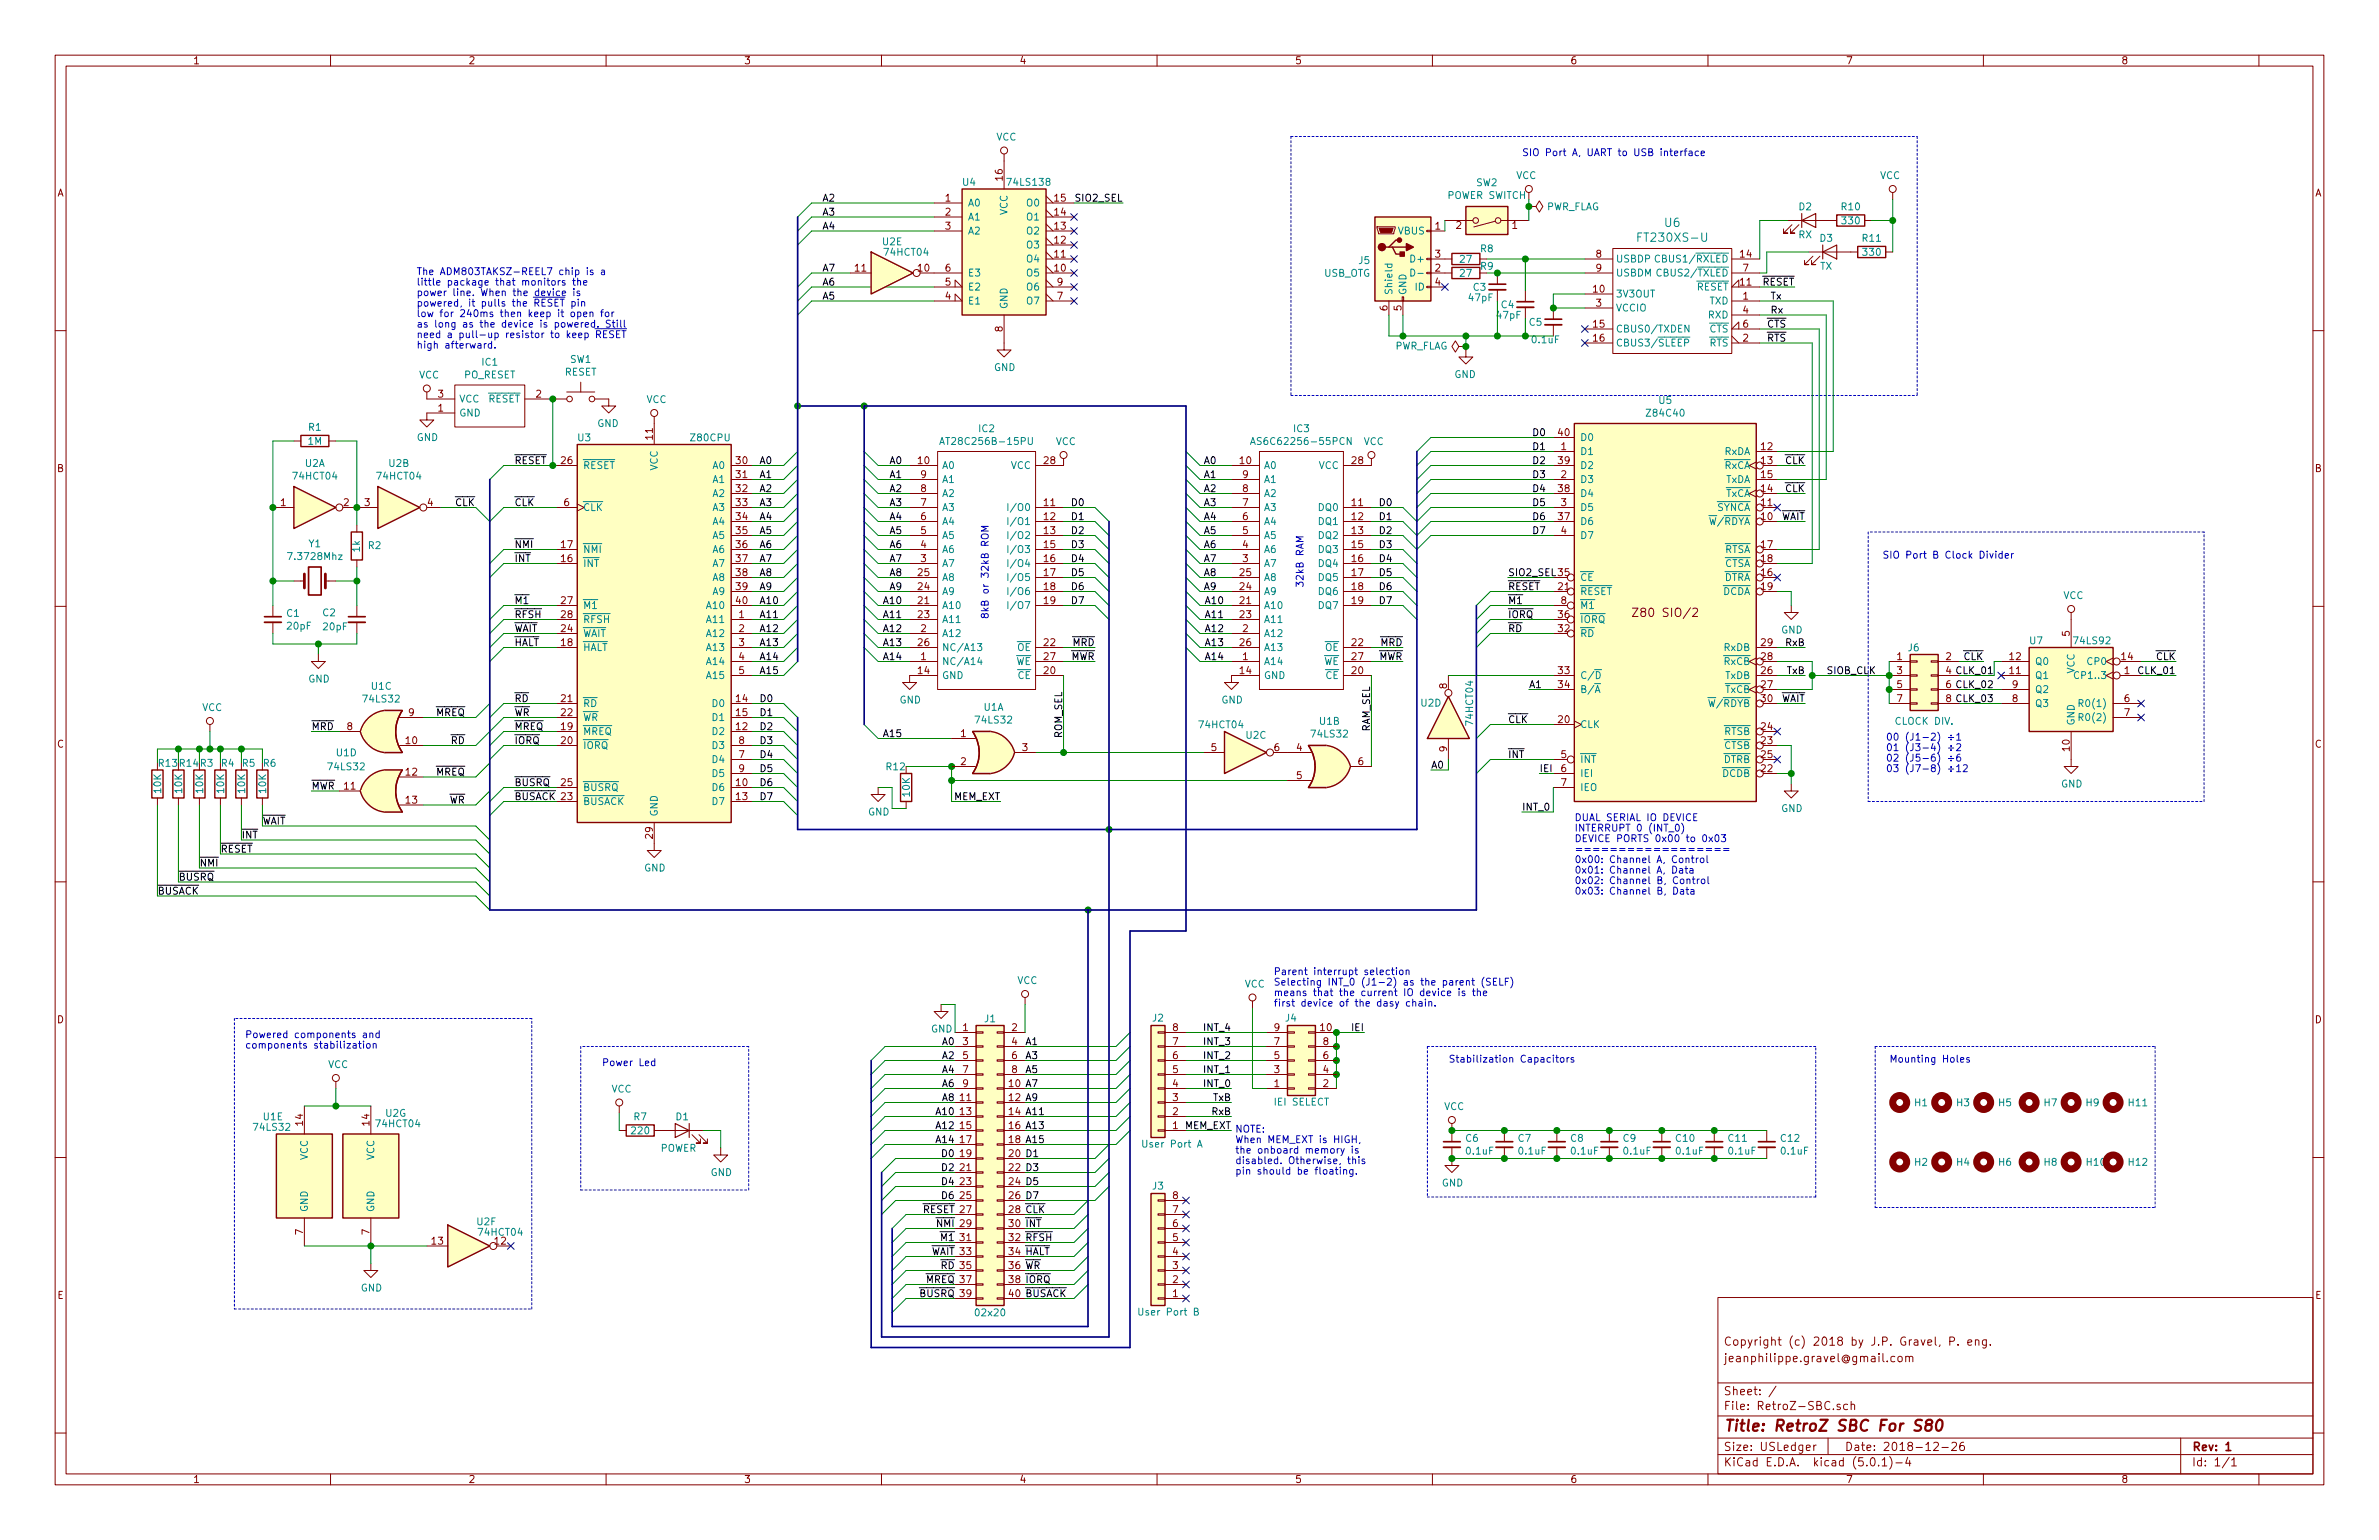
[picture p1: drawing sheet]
<svg xmlns="http://www.w3.org/2000/svg" width="432mm" height="279mm" viewBox="0 0 432 279" stroke-linecap="round" stroke-linejoin="round" font-family="sans-serif">
<defs><g id="words">
<text font-size="2.8" fill="#840000" x="312.8" y="259.7">Title: RetroZ SBC For S80</text>
<g font-size="2.1" fill="#008484">
<text x="302.2" y="41.2">U6</text>
<text x="297.9" y="43.9">FT230XS-U</text>
</g>
<g font-size="2.1" fill="#840000">
<text x="297.4" y="111.9">Z80 SIO/2</text>
<text x="312.8" y="244.1">Copyright (c) 2018 by J.P. Gravel, P. eng.</text>
<text x="312.8" y="247.1">jeanphilippe.gravel@gmail.com</text>
<text x="312.8" y="255.8">File: RetroZ-SBC.sch</text>
<text x="312.8" y="253.1">Sheet: /</text>
<text x="312.8" y="263.2">Size: USLedger</text>
<text x="334.8" y="263.2">Date: 2018-12-26</text>
<text x="397.8" y="263.2">Rev: 1</text>
<text x="312.8" y="266">KiCad E.D.A. kicad (5.0.1)-4</text>
<text x="397.8" y="266">Id: 1/1</text>
</g>
<g font-size="1.8" fill="#840000">
<text x="35" y="11.6">1</text>
<text x="85" y="11.6">2</text>
<text x="135" y="11.6">3</text>
<text x="185" y="11.6">4</text>
<text x="235" y="11.6">5</text>
<text x="285" y="11.6">6</text>
<text x="335" y="11.6">7</text>
<text x="385" y="11.6">8</text>
<text x="10.4" y="35.6">A</text>
<text x="182" y="32.7" transform="rotate(-90 182 32.7)">16</text>
<text x="420.2" y="35.6">A</text>
<text x="171.6" y="36.6">1</text>
<text x="171.6" y="39.1">2</text>
<text x="171.6" y="41.7">3</text>
<text x="191.4" y="41.7">13</text>
<text x="191.4" y="39.1">14</text>
<text x="191.4" y="36.6">15</text>
<text x="260.5" y="41.7">1</text>
<text x="264.3" y="41.5">2</text>
<text x="274.5" y="41.5">1</text>
<text x="191.4" y="46.7">11</text>
<text x="191.4" y="44.2">12</text>
<text x="260.5" y="46.7">3</text>
<text x="289.7" y="46.7">8</text>
<text x="315.9" y="46.7">14</text>
<text x="155.2" y="49.3">11</text>
<text x="166.7" y="49.3">10</text>
<text x="171.6" y="51.8">5</text>
<text x="171.6" y="49.3">6</text>
<text x="191.4" y="49.3">10</text>
<text x="191.9" y="51.8">9</text>
<text x="260.5" y="49.3">2</text>
<text x="260.5" y="51.8">4</text>
<text x="289.2" y="53.1">10</text>
<text x="289.7" y="49.3">9</text>
<text x="315.9" y="51.8">11</text>
<text x="316.4" y="49.3">7</text>
<text x="171.6" y="54.4">4</text>
<text x="191.9" y="54.4">7</text>
<text x="251.8" y="56.4" transform="rotate(-90 251.8 56.4)">6</text>
<text x="254.4" y="56.4" transform="rotate(-90 254.4 56.4)">5</text>
<text x="289.2" y="59.4">15</text>
<text x="289.7" y="55.6">3</text>
<text x="316.4" y="54.4">1</text>
<text x="316.4" y="56.9">4</text>
<text x="316.4" y="59.4">6</text>
<text x="182" y="60.2" transform="rotate(-90 182 60.2)">8</text>
<text x="289.2" y="62">16</text>
<text x="316.4" y="62">2</text>
<text x="79.5" y="74.7">1</text>
<text x="79.5" y="72.1">3</text>
<text x="97.3" y="72.1">2</text>
<text x="118.5" y="79.7" transform="rotate(-90 118.5 79.7)">11</text>
<text x="282.9" y="79.1">40</text>
<text x="283.4" y="81.7">1</text>
<text x="319.7" y="81.7">12</text>
<text x="10.4" y="85.6">B</text>
<text x="101.9" y="84.2">26</text>
<text x="133.7" y="84.2">30</text>
<text x="133.7" y="86.7">31</text>
<text x="133.7" y="89.3">32</text>
<text x="166.7" y="84.2">10</text>
<text x="167.2" y="89.3">8</text>
<text x="167.2" y="86.7">9</text>
<text x="189.5" y="84.2">28</text>
<text x="225.1" y="84.2">10</text>
<text x="225.6" y="89.3">8</text>
<text x="225.6" y="86.7">9</text>
<text x="245.4" y="84.2">28</text>
<text x="282.9" y="89.3">38</text>
<text x="282.9" y="84.2">39</text>
<text x="283.4" y="86.7">2</text>
<text x="319.7" y="84.2">13</text>
<text x="319.7" y="89.3">14</text>
<text x="319.7" y="86.7">15</text>
<text x="420.2" y="85.6">B</text>
<text x="51" y="91.8">1</text>
<text x="62.4" y="91.8">2</text>
<text x="66.2" y="91.8">3</text>
<text x="77.6" y="91.8">4</text>
<text x="102.4" y="91.8">6</text>
<text x="133.7" y="91.8">33</text>
<text x="133.7" y="94.4">34</text>
<text x="167.2" y="94.4">6</text>
<text x="167.2" y="91.8">7</text>
<text x="189.5" y="91.8">11</text>
<text x="189.5" y="94.4">12</text>
<text x="225.6" y="94.4">6</text>
<text x="225.6" y="91.8">7</text>
<text x="245.4" y="91.8">11</text>
<text x="245.4" y="94.4">12</text>
<text x="282.9" y="94.4">37</text>
<text x="283.4" y="91.8">3</text>
<text x="319.7" y="94.4">10</text>
<text x="319.7" y="91.8">11</text>
<text x="101.9" y="102">16</text>
<text x="101.9" y="99.4">17</text>
<text x="133.7" y="96.9">35</text>
<text x="133.7" y="99.4">36</text>
<text x="133.7" y="102">37</text>
<text x="167.2" y="102">3</text>
<text x="167.2" y="99.4">4</text>
<text x="167.2" y="96.9">5</text>
<text x="189.5" y="96.9">13</text>
<text x="189.5" y="99.4">15</text>
<text x="189.5" y="102">16</text>
<text x="225.6" y="102">3</text>
<text x="225.6" y="99.4">4</text>
<text x="225.6" y="96.9">5</text>
<text x="245.4" y="96.9">13</text>
<text x="245.4" y="99.4">15</text>
<text x="245.4" y="102">16</text>
<text x="283.4" y="96.9">4</text>
<text x="319.7" y="99.4">17</text>
<text x="319.7" y="102">18</text>
<text x="133.7" y="104.5">38</text>
<text x="133.7" y="107.1">39</text>
<text x="166.7" y="107.1">24</text>
<text x="166.7" y="104.5">25</text>
<text x="189.5" y="104.5">17</text>
<text x="189.5" y="107.1">18</text>
<text x="225.1" y="107.1">24</text>
<text x="225.1" y="104.5">25</text>
<text x="245.4" y="104.5">17</text>
<text x="245.4" y="107.1">18</text>
<text x="282.9" y="107.1">21</text>
<text x="319.7" y="104.5">16</text>
<text x="319.7" y="107.1">19</text>
<text x="101.9" y="109.6">27</text>
<text x="101.9" y="112.1">28</text>
<text x="133.7" y="109.6">40</text>
<text x="134.1" y="112.1">1</text>
<text x="166.7" y="109.6">21</text>
<text x="166.7" y="112.1">23</text>
<text x="189.5" y="109.6">19</text>
<text x="225.1" y="109.6">21</text>
<text x="225.1" y="112.1">23</text>
<text x="245.4" y="109.6">19</text>
<text x="282.9" y="112.1">36</text>
<text x="283.4" y="109.6">8</text>
<text x="101.9" y="117.2">18</text>
<text x="101.9" y="114.7">24</text>
<text x="134.1" y="114.7">2</text>
<text x="134.1" y="117.2">3</text>
<text x="134.1" y="119.8">4</text>
<text x="166.7" y="117.2">26</text>
<text x="167.2" y="119.8">1</text>
<text x="167.2" y="114.7">2</text>
<text x="189.5" y="117.2">22</text>
<text x="189.5" y="119.8">27</text>
<text x="225.1" y="117.2">26</text>
<text x="225.6" y="119.8">1</text>
<text x="225.6" y="114.7">2</text>
<text x="245.4" y="117.2">22</text>
<text x="245.4" y="119.8">27</text>
<text x="282.9" y="114.7">32</text>
<text x="319.7" y="119.8">28</text>
<text x="319.7" y="117.2">29</text>
<text x="344.3" y="119.8">1</text>
<text x="353.2" y="119.8">2</text>
<text x="364.8" y="119.8">12</text>
<text x="375.7" y="115.4" transform="rotate(-90 375.7 115.4)">5</text>
<text x="385.1" y="119.8">14</text>
<text x="134.1" y="122.3">5</text>
<text x="166.7" y="122.3">14</text>
<text x="189.5" y="122.3">20</text>
<text x="225.1" y="122.3">14</text>
<text x="245.4" y="122.3">20</text>
<text x="262.6" y="124.9" transform="rotate(-90 262.6 124.9)">8</text>
<text x="282.9" y="122.3">33</text>
<text x="282.9" y="124.8">34</text>
<text x="319.7" y="122.3">26</text>
<text x="319.7" y="124.8">27</text>
<text x="344.3" y="122.3">3</text>
<text x="344.3" y="124.8">5</text>
<text x="353.2" y="122.3">4 CLK_01</text>
<text x="353.2" y="124.8">6 CLK_02</text>
<text x="364.8" y="122.3">11</text>
<text x="365.3" y="124.8">9</text>
<text x="385.6" y="122.3">1</text>
<text x="74.2" y="129.9">9</text>
<text x="101.9" y="127.4">21</text>
<text x="101.9" y="129.9">22</text>
<text x="133.7" y="127.4">14</text>
<text x="133.7" y="129.9">15</text>
<text x="282.9" y="131.2">20</text>
<text x="319.7" y="127.4">30</text>
<text x="344.3" y="127.4">7</text>
<text x="353.2" y="127.4">8 CLK_03</text>
<text x="365.3" y="127.4">8</text>
<text x="385.6" y="127.4">6</text>
<text x="385.6" y="129.9">7</text>
<text x="10.4" y="135.6">C</text>
<text x="63" y="132.5">8</text>
<text x="73.7" y="135">10</text>
<text x="101.9" y="132.5">19</text>
<text x="101.9" y="135">20</text>
<text x="133.7" y="132.5">12</text>
<text x="134.1" y="137.5">7</text>
<text x="134.1" y="135">8</text>
<text x="174.4" y="133.7">1</text>
<text x="185.6" y="136.3">3</text>
<text x="219.9" y="136.3">5</text>
<text x="231.3" y="136.3">6</text>
<text x="235.4" y="136.3">4</text>
<text x="262.6" y="136.4" transform="rotate(-90 262.6 136.4)">9</text>
<text x="283.4" y="137.5">5</text>
<text x="319.7" y="135">23</text>
<text x="319.7" y="132.5">24</text>
<text x="319.7" y="137.5">25</text>
<text x="375.7" y="136.2" transform="rotate(-90 375.7 136.2)">10</text>
<text x="420.2" y="135.6">C</text>
<text x="62.5" y="143.3">11</text>
<text x="73.7" y="140.7">12</text>
<text x="101.9" y="142.6">25</text>
<text x="133.7" y="142.6">10</text>
<text x="134.1" y="140.1">9</text>
<text x="174.4" y="138.8">2</text>
<text x="235.4" y="141.4">5</text>
<text x="246.5" y="138.8">6</text>
<text x="283.4" y="140.1">6</text>
<text x="283.4" y="142.6">7</text>
<text x="319.7" y="140.1">22</text>
<text x="73.7" y="145.8">13</text>
<text x="101.9" y="145.2">23</text>
<text x="133.7" y="145.2">13</text>
<text x="118.5" y="152.1" transform="rotate(-90 118.5 152.1)">29</text>
<text x="10.4" y="185.6">D</text>
<text x="420.2" y="185.6">D</text>
<text x="174.8" y="187.1">1</text>
<text x="174.8" y="189.6">3</text>
<text x="183.7" y="187.1">2</text>
<text x="183.7" y="189.6">4</text>
<text x="212.9" y="189.6">7</text>
<text x="212.9" y="187.1">8</text>
<text x="231.3" y="189.6">7</text>
<text x="231.3" y="187.1">9</text>
<text x="239.7" y="187.1">10</text>
<text x="240.2" y="189.6">8</text>
<text x="174.8" y="192.2">5</text>
<text x="174.8" y="194.7">7</text>
<text x="174.8" y="197.2">9</text>
<text x="183.7" y="192.2">6</text>
<text x="183.7" y="194.7">8</text>
<text x="212.9" y="197.2">4</text>
<text x="212.9" y="194.7">5</text>
<text x="212.9" y="192.2">6</text>
<text x="231.3" y="197.2">1</text>
<text x="231.3" y="194.7">3</text>
<text x="231.3" y="192.2">5</text>
<text x="240.2" y="197.2">2</text>
<text x="240.2" y="194.7">4</text>
<text x="240.2" y="192.2">6</text>
<text x="174.3" y="199.8">11</text>
<text x="174.3" y="202.3">13</text>
<text x="212.9" y="202.3">2</text>
<text x="212.9" y="199.8">3</text>
<text x="55" y="204.2" transform="rotate(-90 55 204.2)">14</text>
<text x="67.1" y="204.2" transform="rotate(-90 67.1 204.2)">14</text>
<text x="174.3" y="204.9">15</text>
<text x="174.3" y="207.4">17</text>
<text x="174.3" y="209.9">19</text>
<text x="174.3" y="212.5">21</text>
<text x="174.3" y="215">23</text>
<text x="174.3" y="217.6">25</text>
<text x="212.9" y="220.1">7</text>
<text x="212.9" y="217.6">8</text>
<text x="55" y="224" transform="rotate(-90 55 224)">7</text>
<text x="67.1" y="224" transform="rotate(-90 67.1 224)">7</text>
<text x="78.4" y="225.8">13</text>
<text x="89.8" y="225.8">12</text>
<text x="174.3" y="225.2">31</text>
<text x="212.9" y="227.7">4</text>
<text x="212.9" y="225.2">5</text>
<text x="212.9" y="222.6">6</text>
<text x="212.9" y="232.8">2</text>
<text x="212.9" y="230.3">3</text>
<text x="10.4" y="235.6">E</text>
<text x="212.9" y="235.3">1</text>
<text x="420.2" y="235.6">E</text>
<text x="35" y="269">1</text>
<text x="85" y="269">2</text>
<text x="135" y="269">3</text>
<text x="185" y="269">4</text>
<text x="235" y="269">5</text>
<text x="285" y="269">6</text>
<text x="335" y="269">7</text>
<text x="385" y="269">8</text>
</g>
<g font-size="1.8" fill="#008484">
<text x="180.8" y="25.5">VCC</text>
<text x="174.8" y="33.7">U4</text>
<text x="183.1" y="33.7">74LS138</text>
<text x="268" y="33.8">SW2</text>
<text x="275.2" y="32.5">VCC</text>
<text x="341.2" y="32.5">VCC</text>
<text x="175.6" y="37.5">A0</text>
<text x="175.6" y="40">A1</text>
<text x="182.9" y="39" transform="rotate(-90 182.9 39)">VCC</text>
<text x="186.5" y="40">O1</text>
<text x="186.5" y="37.5">O0</text>
<text x="262.8" y="36.1">POWER SWITCH</text>
<text x="280.6" y="38.2">PWR_FLAG</text>
<text x="326.5" y="38.2">D2</text>
<text x="334.3" y="38.2">R10</text>
<text x="334.4" y="40.7">330</text>
<text x="160.2" y="44.5">U2E</text>
<text x="160.7" y="46.4">74HCT04</text>
<text x="175.6" y="42.5">A2</text>
<text x="186.5" y="47.6">O4</text>
<text x="186.5" y="45.1">O3</text>
<text x="186.5" y="42.5">O2</text>
<text x="246.7" y="47.9">J5</text>
<text x="253.8" y="42.5">VBUS</text>
<text x="256.4" y="47.6">D+</text>
<text x="265.1" y="47.7">27</text>
<text x="268.8" y="45.8">R8</text>
<text x="293.2" y="47.6">USBDP</text>
<text x="301.3" y="47.6">CBUS1/RXLED</text>
<text x="326.4" y="43.2">RX</text>
<text x="330.4" y="43.9">D3</text>
<text x="338.1" y="43.9">R11</text>
<text x="338.3" y="46.4">330</text>
<text x="175.6" y="52.7">E2</text>
<text x="175.6" y="50.2">E3</text>
<text x="186.5" y="50.2">O5</text>
<text x="186.5" y="52.7">O6</text>
<text x="240.3" y="50.2">USB_OTG</text>
<text x="252.7" y="53.6" transform="rotate(-90 252.7 53.6)">Shield</text>
<text x="255.3" y="53.6" transform="rotate(-90 255.3 53.6)">GND</text>
<text x="256.9" y="52.7">ID</text>
<text x="265.1" y="50.2">27</text>
<text x="267.4" y="52.8">C3</text>
<text x="268.8" y="48.9">R9</text>
<text x="293.2" y="54">3V3OUT</text>
<text x="293.2" y="50.2">USBDM</text>
<text x="301.5" y="50.2">CBUS2/TXLED</text>
<text x="307.9" y="52.7">RESET</text>
<text x="330.4" y="48.9">TX</text>
<text x="175.6" y="55.2">E1</text>
<text x="182.9" y="56.1" transform="rotate(-90 182.9 56.1)">GND</text>
<text x="186.5" y="55.2">O7</text>
<text x="266.7" y="54.7">47pF</text>
<text x="271.8" y="57.8">47pF</text>
<text x="272.5" y="55.9">C4</text>
<text x="277.6" y="59.1">C5</text>
<text x="293.2" y="56.5">VCCIO</text>
<text x="310.1" y="57.8">RXD</text>
<text x="310.3" y="55.2">TXD</text>
<text x="103.5" y="65.8">SW1</text>
<text x="253.1" y="63.4">PWR_FLAG</text>
<text x="278.2" y="62.3">0.1uF</text>
<text x="293.2" y="60.3">CBUS0/TXDEN</text>
<text x="293.2" y="62.9">CBUS3/SLEEP</text>
<text x="310.3" y="62.9">RTS</text>
<text x="310.3" y="60.3">CTS</text>
<text x="76" y="68.7">VCC</text>
<text x="84.2" y="68.7">PO_RESET</text>
<text x="87.5" y="66.3">IC1</text>
<text x="102.5" y="68.1">RESET</text>
<text x="180.4" y="67.3">GND</text>
<text x="264" y="68.6">GND</text>
<text x="83.3" y="75.6">GND</text>
<text x="83.3" y="73">VCC</text>
<text x="88.6" y="73">RESET</text>
<text x="108.4" y="77.5">GND</text>
<text x="117.3" y="73.1">VCC</text>
<text x="299.1" y="75.6">Z84C40</text>
<text x="301.1" y="73.3">U5</text>
<text x="55.9" y="80.7">1M</text>
<text x="56" y="78.2">R1</text>
<text x="75.6" y="80">GND</text>
<text x="104.9" y="80.1">U3</text>
<text x="125.5" y="80.1">Z80CPU</text>
<text x="171.7" y="80.7">AT28C256B-15PU</text>
<text x="177.7" y="78.4">IC2</text>
<text x="191.6" y="80.7">VCC</text>
<text x="228.3" y="80.7">AS6C62256-55PCN</text>
<text x="234.8" y="78.4">IC3</text>
<text x="247.5" y="80.7">VCC</text>
<text x="286.8" y="82.5">D1</text>
<text x="286.8" y="80">D0</text>
<text x="312.9" y="82.5">RxDA</text>
<text x="53.4" y="87">74HCT04</text>
<text x="55.4" y="84.7">U2A</text>
<text x="68.6" y="87">74HCT04</text>
<text x="70.6" y="84.7">U2B</text>
<text x="105.8" y="85.1">RESET</text>
<text x="119.4" y="85.4" transform="rotate(-90 119.4 85.4)">VCC</text>
<text x="129.4" y="85.1">A0</text>
<text x="129.4" y="87.6">A1</text>
<text x="170.9" y="85.1">A0</text>
<text x="170.9" y="87.6">A1</text>
<text x="183.5" y="85.1">VCC</text>
<text x="229.4" y="85.1">A0</text>
<text x="229.4" y="87.6">A1</text>
<text x="239.3" y="85.1">VCC</text>
<text x="286.8" y="87.6">D3</text>
<text x="286.8" y="85.1">D2</text>
<text x="312.9" y="85.1">RxCA</text>
<text x="313.1" y="87.6">TxDA</text>
<text x="105.8" y="92.7">CLK</text>
<text x="129.4" y="90.2">A2</text>
<text x="129.4" y="92.7">A3</text>
<text x="129.4" y="95.2">A4</text>
<text x="170.9" y="95.2">A4</text>
<text x="170.9" y="92.7">A3</text>
<text x="170.9" y="90.2">A2</text>
<text x="183.8" y="95.2">I/O1</text>
<text x="229.4" y="95.2">A4</text>
<text x="229.4" y="92.7">A3</text>
<text x="229.4" y="90.2">A2</text>
<text x="239.4" y="92.7">DQ0</text>
<text x="239.4" y="95.2">DQ1</text>
<text x="286.8" y="92.7">D5</text>
<text x="286.8" y="95.2">D6</text>
<text x="286.8" y="90.2">D4</text>
<text x="310.6" y="95.2">W/RDYA</text>
<text x="311.6" y="92.7">SYNCA</text>
<text x="313.1" y="90.2">TxCA</text>
<text x="52.7" y="101.6">7.3728Mhz</text>
<text x="56.1" y="99.3">Y1</text>
<text x="65.3" y="100.1" transform="rotate(-90 65.3 100.1)">1k</text>
<text x="66.9" y="99.6">R2</text>
<text x="105.8" y="100.3">NMI</text>
<text x="129.4" y="97.8">A5</text>
<text x="129.4" y="100.3">A6</text>
<text x="170.9" y="100.3">A6</text>
<text x="170.9" y="97.8">A5</text>
<text x="229.4" y="100.3">A6</text>
<text x="229.4" y="97.8">A5</text>
<text x="239.4" y="97.8">DQ2</text>
<text x="239.4" y="100.3">DQ3</text>
<text x="286.8" y="97.8">D7</text>
<text x="312.9" y="100.3">RTSA</text>
<text x="105.8" y="102.9">INT</text>
<text x="129.4" y="102.9">A7</text>
<text x="129.4" y="105.4">A8</text>
<text x="129.4" y="107.9">A9</text>
<text x="170.9" y="107.9">A9</text>
<text x="170.9" y="105.4">A8</text>
<text x="170.9" y="102.9">A7</text>
<text x="183.8" y="102.9">I/O4</text>
<text x="229.4" y="107.9">A9</text>
<text x="229.4" y="105.4">A8</text>
<text x="229.4" y="102.9">A7</text>
<text x="239.4" y="102.9">DQ4</text>
<text x="239.4" y="105.4">DQ5</text>
<text x="239.4" y="107.9">DQ6</text>
<text x="286.8" y="107.9">RESET</text>
<text x="286.8" y="105.4">CE</text>
<text x="312.6" y="107.9">DCDA</text>
<text x="312.9" y="105.4">DTRA</text>
<text x="312.9" y="102.9">CTSA</text>
<text x="52.1" y="111.9">C1</text>
<text x="58.6" y="111.8">C2</text>
<text x="105.8" y="110.5">M1</text>
<text x="105.8" y="113">RFSH</text>
<text x="128.4" y="113">A11</text>
<text x="128.4" y="110.5">A10</text>
<text x="170.9" y="110.5">A10</text>
<text x="170.9" y="113">A11</text>
<text x="229.4" y="110.5">A10</text>
<text x="229.4" y="113">A11</text>
<text x="239.4" y="110.5">DQ7</text>
<text x="286.8" y="113">IORQ</text>
<text x="286.8" y="110.5">M1</text>
<text x="374.5" y="108.7">VCC</text>
<text x="52.2" y="114.2">20pF</text>
<text x="58.8" y="114.4">20pF</text>
<text x="105.8" y="118.1">HALT</text>
<text x="105.8" y="115.6">WAIT</text>
<text x="128.4" y="115.6">A12</text>
<text x="128.4" y="118.1">A13</text>
<text x="170.9" y="115.6">A12</text>
<text x="170.9" y="118.1">NC/A13</text>
<text x="184.6" y="118.1">OE</text>
<text x="229.4" y="115.6">A12</text>
<text x="229.4" y="118.1">A13</text>
<text x="240.5" y="118.1">OE</text>
<text x="286.8" y="115.6">RD</text>
<text x="312.9" y="118.1">RxDB</text>
<text x="323.3" y="114.9">GND</text>
<text x="346.4" y="118.2">J6</text>
<text x="368.5" y="116.9">U7</text>
<text x="376.6" y="116.9">74LS92</text>
<text x="56" y="123.8">GND</text>
<text x="67.5" y="125.1">U1C</text>
<text x="128.4" y="120.7">A14</text>
<text x="128.4" y="123.2">A15</text>
<text x="170.9" y="120.7">NC/A14</text>
<text x="170.9" y="123.2">GND</text>
<text x="184.4" y="120.7">WE</text>
<text x="184.7" y="123.2">CE</text>
<text x="229.4" y="120.7">A14</text>
<text x="229.4" y="123.2">GND</text>
<text x="240.2" y="120.7">WE</text>
<text x="240.6" y="123.2">CE</text>
<text x="286.8" y="123.2">C/D</text>
<text x="286.8" y="125.7">B/A</text>
<text x="312.9" y="120.7">RxCB</text>
<text x="313.1" y="123.2">TxDB</text>
<text x="313.1" y="125.7">TxCB</text>
<text x="369.3" y="123.2">Q1</text>
<text x="369.3" y="120.7">Q0</text>
<text x="369.3" y="125.7">Q2</text>
<text x="376.6" y="122.2" transform="rotate(-90 376.6 122.2)">VCC</text>
<text x="377.1" y="123.2">CP1..3</text>
<text x="379.1" y="120.7">CP0</text>
<text x="36.7" y="129">VCC</text>
<text x="66.1" y="127.5">74LS32</text>
<text x="105.8" y="128.3">RD</text>
<text x="105.8" y="130.8">WR</text>
<text x="129.4" y="128.3">D0</text>
<text x="129.4" y="130.8">D1</text>
<text x="163.3" y="127.6">GND</text>
<text x="177.2" y="131.3">74LS32</text>
<text x="178.6" y="129">U1A</text>
<text x="221.7" y="127.6">GND</text>
<text x="239.5" y="131.5">U1B</text>
<text x="258" y="128.2">U2D</text>
<text x="267.4" y="131.4" transform="rotate(-90 267.4 131.4)">74HCT04</text>
<text x="310.6" y="128.3">W/RDYB</text>
<text x="344.1" y="131.5">CLOCK DIV.</text>
<text x="369.3" y="128.3">Q3</text>
<text x="376.6" y="131.7" transform="rotate(-90 376.6 131.7)">GND</text>
<text x="378.1" y="128.3">R0(1)</text>
<text x="378.1" y="130.8">R0(2)</text>
<text x="61.1" y="137.2">U1D</text>
<text x="105.8" y="133.3">MREQ</text>
<text x="105.8" y="135.9">IORQ</text>
<text x="129.4" y="133.3">D2</text>
<text x="129.4" y="135.9">D3</text>
<text x="217.8" y="132.1">74HCT04</text>
<text x="226.2" y="134">U2C</text>
<text x="238.2" y="133.8">74LS32</text>
<text x="286.8" y="132.1">CLK</text>
<text x="312.9" y="135.9">CTSB</text>
<text x="312.9" y="133.3">RTSB</text>
<text x="28.9" y="139.1">R13 R14 R3</text>
<text x="29.3" y="143.8" transform="rotate(-90 29.3 143.8)">10K</text>
<text x="33.1" y="143.8" transform="rotate(-90 33.1 143.8)">10K</text>
<text x="36.9" y="143.8" transform="rotate(-90 36.9 143.8)">10K</text>
<text x="40.2" y="139.1">R4</text>
<text x="40.7" y="143.8" transform="rotate(-90 40.7 143.8)">10K</text>
<text x="44" y="139.1">R5</text>
<text x="44.5" y="143.8" transform="rotate(-90 44.5 143.8)">10K</text>
<text x="47.8" y="139.1">R6</text>
<text x="48.3" y="143.8" transform="rotate(-90 48.3 143.8)">10K</text>
<text x="59.7" y="139.8">74LS32</text>
<text x="105.8" y="143.5">BUSRQ</text>
<text x="129.4" y="143.5">D6</text>
<text x="129.4" y="138.4">D4</text>
<text x="129.4" y="141">D5</text>
<text x="160.9" y="139.8">R12</text>
<text x="286.8" y="138.4">INT</text>
<text x="286.8" y="141">IEI</text>
<text x="286.8" y="143.5">IEO</text>
<text x="312.6" y="141">DCDB</text>
<text x="312.9" y="138.4">DTRB</text>
<text x="374.1" y="142.9">GND</text>
<text x="105.8" y="146">BUSACK</text>
<text x="119.4" y="148.2" transform="rotate(-90 119.4 148.2)">GND</text>
<text x="129.4" y="146">D7</text>
<text x="157.6" y="148">GND</text>
<text x="165.2" y="144.5" transform="rotate(-90 165.2 144.5)">10K</text>
<text x="323.3" y="147.3">GND</text>
<text x="116.9" y="158.1">GND</text>
<text x="184.6" y="178.5">VCC</text>
<text x="225.9" y="179.2">VCC</text>
<text x="178.7" y="185.5">J1</text>
<text x="209.2" y="185.3">J2</text>
<text x="233.3" y="185.3">J4</text>
<text x="169" y="187.3">GND</text>
<text x="59.5" y="193.8">VCC</text>
<text x="47.8" y="203.3">U1E</text>
<text x="70" y="202.6">U2G</text>
<text x="111" y="198.2">VCC</text>
<text x="115.1" y="203.3">R7</text>
<text x="122.7" y="203.3">D1</text>
<text x="231.4" y="200.6">IEI SELECT</text>
<text x="262.1" y="201.4">VCC</text>
<text x="347.6" y="200.7">H1</text>
<text x="355.2" y="200.7">H3</text>
<text x="362.8" y="200.7">H5</text>
<text x="371.1" y="200.7">H7</text>
<text x="378.7" y="200.7">H9</text>
<text x="386.4" y="200.7">H11</text>
<text x="46.2" y="205.2">74LS32</text>
<text x="68.4" y="204.5">74HCT04</text>
<text x="114.7" y="205.8">220</text>
<text x="119.8" y="209">POWER</text>
<text x="207.9" y="208.2">User Port A</text>
<text x="266.1" y="207.2">C6</text>
<text x="266.2" y="209.5">0.1uF</text>
<text x="275.6" y="207.2">C7</text>
<text x="275.8" y="209.5">0.1uF</text>
<text x="285.1" y="207.2">C8</text>
<text x="285.3" y="209.5">0.1uF</text>
<text x="294.6" y="207.2">C9</text>
<text x="294.8" y="209.5">0.1uF</text>
<text x="304.2" y="207.2">C10</text>
<text x="304.3" y="209.5">0.1uF</text>
<text x="313.8" y="207.2">C11</text>
<text x="313.9" y="209.5">0.1uF</text>
<text x="323.3" y="207.2">C12</text>
<text x="323.4" y="209.5">0.1uF</text>
<text x="55.9" y="210.5" transform="rotate(-90 55.9 210.5)">VCC</text>
<text x="67.9" y="210.5" transform="rotate(-90 67.9 210.5)">VCC</text>
<text x="129" y="213.4">GND</text>
<text x="209.2" y="215.8">J3</text>
<text x="261.7" y="215.3">GND</text>
<text x="347.6" y="211.5">H2</text>
<text x="355.2" y="211.5">H4</text>
<text x="362.8" y="211.5">H6</text>
<text x="371.1" y="211.5">H8</text>
<text x="378.8" y="211.5">H10</text>
<text x="386.4" y="211.5">H12</text>
<text x="55.9" y="220" transform="rotate(-90 55.9 220)">GND</text>
<text x="67.9" y="220" transform="rotate(-90 67.9 220)">GND</text>
<text x="86.6" y="222.3">U2F</text>
<text x="87" y="224.2">74HCT04</text>
<text x="65.5" y="234.3">GND</text>
<text x="177.2" y="238.8">02x20</text>
<text x="207.2" y="238.7">User Port B</text>
</g>
<g font-size="1.8" fill="#0000c2">
<text x="276.2" y="28.3">SIO Port A, UART to USB interface</text>
<text x="75.6" y="49.9">The ADM803TAKSZ-REEL7 chip is a</text>
<text x="75.6" y="51.8">little package that monitors the</text>
<text x="75.6" y="53.7">power line. When the device is</text>
<text x="75.6" y="55.6">powered, it pulls the RESET pin</text>
<text x="75.6" y="57.5">low for 240ms then keep it open for</text>
<text x="75.6" y="59.4">as long as the device is powered. Still</text>
<text x="75.6" y="61.3">need a pull-up resistor to keep RESET</text>
<text x="75.6" y="63.2">high afterward.</text>
<text x="341.6" y="101.3">SIO Port B Clock Divider</text>
<text x="236.6" y="106.7" transform="rotate(-90 236.6 106.7)">32kB RAM</text>
<text x="179.5" y="112.4" transform="rotate(-90 179.5 112.4)">8kB or 32kB ROM</text>
<text x="342.3" y="134.4">00 (J1-2) ÷1</text>
<text x="342.3" y="136.3">01 (J3-4) ÷2</text>
<text x="342.3" y="138.2">02 (J5-6) ÷6</text>
<text x="342.3" y="140.1">03 (J7-8) ÷12</text>
<text x="285.8" y="149">DUAL SERIAL IO DEVICE</text>
<text x="285.8" y="150.9">INTERRUPT 0 (INT_0)</text>
<text x="285.8" y="152.8">DEVICE PORTS 0x00 to 0x03</text>
<text x="285.8" y="154.7">==================</text>
<text x="285.8" y="156.6">0x00: Channel A, Control</text>
<text x="285.8" y="158.5">0x01: Channel A, Data</text>
<text x="285.8" y="160.4">0x02: Channel B, Control</text>
<text x="285.8" y="162.3">0x03: Channel B, Data</text>
<text x="231.1" y="176.9">Parent interrupt selection</text>
<text x="231.1" y="178.8">Selecting INT_0 (J1-2) as the parent (SELF)</text>
<text x="231.1" y="180.7">means that the current IO device is the</text>
<text x="231.1" y="182.6">first device of the dasy chain.</text>
<text x="44.4" y="188.3">Powered components and</text>
<text x="44.4" y="190.2">components stabilization</text>
<text x="109.2" y="193.4">Power Led</text>
<text x="262.9" y="192.8">Stabilization Capacitors</text>
<text x="342.9" y="192.8">Mounting Holes</text>
<text x="224.2" y="205.5">NOTE:</text>
<text x="224.2" y="207.4">When MEM_EXT is HIGH,</text>
<text x="224.2" y="209.3">the onboard memory is</text>
<text x="224.2" y="211.2">disabled. Otherwise, this</text>
<text x="224.2" y="213.1">pin should be floating.</text>
</g>
<g font-size="1.8">
<text x="149.2" y="41.7">A4</text>
<text x="149.2" y="39.1">A3</text>
<text x="149.2" y="36.6">A2</text>
<text x="195.4" y="36.6">SIO2_SEL</text>
<text x="149.2" y="51.8">A6</text>
<text x="149.2" y="49.3">A7</text>
<text x="319.9" y="51.8">RESET</text>
<text x="149.2" y="54.4">A5</text>
<text x="320.7" y="59.4">CTS</text>
<text x="321.3" y="54.4">Tx</text>
<text x="321.3" y="56.9">Rx</text>
<text x="320.7" y="62">RTS</text>
<text x="278.4" y="79.1">D0</text>
<text x="278.4" y="81.7">D1</text>
<text x="93.3" y="84.2">RESET</text>
<text x="137.8" y="84.2">A0</text>
<text x="137.8" y="86.7">A1</text>
<text x="137.8" y="89.3">A2</text>
<text x="161.6" y="84.2">A0</text>
<text x="161.6" y="86.7">A1</text>
<text x="161.6" y="89.3">A2</text>
<text x="218.4" y="84.2">A0</text>
<text x="218.4" y="86.7">A1</text>
<text x="218.4" y="89.3">A2</text>
<text x="278.4" y="84.2">D2</text>
<text x="278.4" y="86.7">D3</text>
<text x="278.4" y="89.3">D4</text>
<text x="324" y="84.2">CLK</text>
<text x="324" y="89.3">CLK</text>
<text x="82.5" y="91.8">CLK</text>
<text x="93.3" y="91.8">CLK</text>
<text x="137.8" y="91.8">A3</text>
<text x="137.8" y="94.4">A4</text>
<text x="161.6" y="91.8">A3</text>
<text x="161.6" y="94.4">A4</text>
<text x="194.3" y="91.8">D0</text>
<text x="194.3" y="94.4">D1</text>
<text x="218.4" y="91.8">A3</text>
<text x="218.4" y="94.4">A4</text>
<text x="250.2" y="91.8">D0</text>
<text x="250.2" y="94.4">D1</text>
<text x="278.4" y="91.8">D5</text>
<text x="278.4" y="94.4">D6</text>
<text x="323.1" y="94.4">WAIT</text>
<text x="93.3" y="102">INT</text>
<text x="93.3" y="99.4">NMI</text>
<text x="137.8" y="96.9">A5</text>
<text x="137.8" y="99.4">A6</text>
<text x="137.8" y="102">A7</text>
<text x="161.6" y="96.9">A5</text>
<text x="161.6" y="99.4">A6</text>
<text x="161.6" y="102">A7</text>
<text x="194.3" y="96.9">D2</text>
<text x="194.3" y="99.4">D3</text>
<text x="194.3" y="102">D4</text>
<text x="218.4" y="96.9">A5</text>
<text x="218.4" y="99.4">A6</text>
<text x="218.4" y="102">A7</text>
<text x="250.2" y="96.9">D2</text>
<text x="250.2" y="99.4">D3</text>
<text x="250.2" y="102">D4</text>
<text x="278.4" y="96.9">D7</text>
<text x="137.8" y="107.1">A9</text>
<text x="137.8" y="104.5">A8</text>
<text x="161.6" y="104.5">A8</text>
<text x="161.6" y="107.1">A9</text>
<text x="194.3" y="104.5">D5</text>
<text x="194.3" y="107.1">D6</text>
<text x="218.4" y="107.1">A9</text>
<text x="218.4" y="104.5">A8</text>
<text x="250.2" y="104.5">D5</text>
<text x="250.2" y="107.1">D6</text>
<text x="273.7" y="107.1">RESET</text>
<text x="273.7" y="104.5">SIO2_SEL 35</text>
<text x="93.3" y="109.6">M1</text>
<text x="93.3" y="112.1">RFSH</text>
<text x="137.8" y="109.6">A10</text>
<text x="137.8" y="112.1">A11</text>
<text x="160.6" y="109.6">A10</text>
<text x="160.6" y="112.1">A11</text>
<text x="194.3" y="109.6">D7</text>
<text x="219" y="109.6">A10</text>
<text x="219" y="112.1">A11</text>
<text x="250.2" y="109.6">D7</text>
<text x="273.7" y="112.1">IORQ</text>
<text x="273.7" y="109.6">M1</text>
<text x="93.3" y="114.7">WAIT</text>
<text x="93.3" y="117.2">HALT</text>
<text x="137.8" y="114.7">A12</text>
<text x="137.8" y="117.2">A13</text>
<text x="137.8" y="119.8">A14</text>
<text x="160.6" y="114.7">A12</text>
<text x="160.6" y="119.8">A14</text>
<text x="160.6" y="117.2">A13</text>
<text x="194.3" y="119.8">MWR</text>
<text x="194.7" y="117.2">MRD</text>
<text x="219" y="114.7">A12</text>
<text x="219" y="117.2">A13</text>
<text x="219" y="119.8">A14</text>
<text x="250.2" y="119.8">MWR</text>
<text x="250.6" y="117.2">MRD</text>
<text x="273.7" y="114.7">RD</text>
<text x="324.1" y="117.2">RxB</text>
<text x="356.4" y="119.8">CLK</text>
<text x="391.3" y="119.8">CLK</text>
<text x="137.8" y="122.3">A15</text>
<text x="277.5" y="124.8">A1</text>
<text x="324.3" y="122.3">TxB</text>
<text x="331.5" y="122.3">SIOB_CLK</text>
<text x="388.4" y="122.3">CLK_01</text>
<text x="79.1" y="129.9">MREQ</text>
<text x="93.3" y="127.4">RD</text>
<text x="93.3" y="129.9">WR</text>
<text x="137.8" y="127.4">D0</text>
<text x="137.8" y="129.9">D1</text>
<text x="273.7" y="131.2">CLK</text>
<text x="323.1" y="127.4">WAIT</text>
<text x="56.5" y="132.5">MRD</text>
<text x="81.9" y="135">RD</text>
<text x="93.3" y="132.5">MREQ</text>
<text x="93.3" y="135">IORQ</text>
<text x="137.8" y="132.5">D2</text>
<text x="137.8" y="135">D3</text>
<text x="137.8" y="137.5">D4</text>
<text x="160.6" y="133.7">A15</text>
<text x="192.8" y="134" transform="rotate(-90 192.8 134)">ROM_SEL</text>
<text x="248.7" y="132.9" transform="rotate(-90 248.7 132.9)">RAM_SEL</text>
<text x="273.7" y="137.5">INT</text>
<text x="56.5" y="143.3">MWR</text>
<text x="79.1" y="140.7">MREQ</text>
<text x="93.3" y="142.6">BUSRQ</text>
<text x="137.8" y="140.1">D5</text>
<text x="137.8" y="142.6">D6</text>
<text x="259.7" y="139.4">A0</text>
<text x="47.6" y="149.6">WAIT</text>
<text x="81.5" y="145.8">WR</text>
<text x="93.3" y="145.2">BUSACK</text>
<text x="137.8" y="145.2">D7</text>
<text x="173.1" y="145.2">MEM_EXT</text>
<text x="276.2" y="147.1">INT_0</text>
<text x="40" y="154.7">RESET</text>
<text x="43.8" y="152.1">INT</text>
<text x="32.4" y="159.8">BUSRQ</text>
<text x="36.2" y="157.2">NMI</text>
<text x="28.6" y="162.3">BUSACK</text>
<text x="171.1" y="189.6">A0</text>
<text x="186.1" y="189.6">A1</text>
<text x="218.7" y="189.6">INT_3</text>
<text x="218.7" y="187.1">INT_4</text>
<text x="245.5" y="187.1">IEI</text>
<text x="171.1" y="192.2">A2</text>
<text x="171.1" y="194.7">A4</text>
<text x="171.1" y="197.2">A6</text>
<text x="183.2" y="197.2">10 A7</text>
<text x="186.1" y="192.2">A3</text>
<text x="186.1" y="194.7">A5</text>
<text x="218.7" y="194.7">INT_1</text>
<text x="218.7" y="192.2">INT_2</text>
<text x="218.7" y="197.2">INT_0</text>
<text x="170.1" y="202.3">A10</text>
<text x="171.1" y="199.8">A8</text>
<text x="183.2" y="199.8">12 A9</text>
<text x="183.2" y="202.3">14 A11</text>
<text x="220" y="202.3">RxB</text>
<text x="220.2" y="199.8">TxB</text>
<text x="170.1" y="204.9">A12</text>
<text x="170.1" y="207.4">A14</text>
<text x="171.1" y="209.9">D0</text>
<text x="183.2" y="204.9">16 A13</text>
<text x="183.2" y="207.4">18 A15</text>
<text x="183.2" y="209.9">20 D1</text>
<text x="212.9" y="204.9">1 MEM_EXT</text>
<text x="171.1" y="212.5">D2</text>
<text x="171.1" y="215">D4</text>
<text x="183.2" y="212.5">22 D3</text>
<text x="183.2" y="215">24 D5</text>
<text x="167.5" y="220.1">RESET 27</text>
<text x="171.1" y="217.6">D6</text>
<text x="183.2" y="217.6">26 D7</text>
<text x="183.2" y="220.1">28 CLK</text>
<text x="168.8" y="227.7">WAIT 33</text>
<text x="170.1" y="222.6">NMI 29</text>
<text x="170.9" y="225.2">M1</text>
<text x="183.2" y="222.6">30 INT</text>
<text x="183.2" y="225.2">32 RFSH</text>
<text x="183.2" y="227.7">34 HALT</text>
<text x="168" y="232.8">MREQ 37</text>
<text x="170.8" y="230.3">RD 35</text>
<text x="183.2" y="230.3">36 WR</text>
<text x="183.2" y="232.8">38 IORQ</text>
<text x="167" y="235.3">BUSRQ 39</text>
<text x="183.2" y="235.3">40 BUSACK</text>
</g>
<text font-size="1.8" fill="#008400" x="279.4" y="140.1">IEI</text>
</g></defs>
<g fill="none" stroke="#840000" stroke-width=".18">
<path d="M10 10h411.8v259.4h-411.8zM12 12h407.8v255.4h-407.8zM60 10v2M110 10v2M160 10v2M210 10v2M260 10v2M310 10v2M360 10v2M410 10v2M169.5 36.8h5.1M169.5 39.4h5.1"/>
<path d="M182.2 27.9v6.4M189.9 36.8h5M189.9 39.4h5M189.9 38.1l1.2 1.3M189.9 35.6l1.2 1.2M277.5 37.5h1.3l.6-1.1 .6 1.1-.6 1-.6-1M277.5 37.5h.1M277.5 34.9v1.3M343.5 34.9v1.3M10 60h2M154.3 49.5h3.8M167 49.5h7.6"/>
<path d="M169.5 54.6h5.1l-1.2-1.3v1.3M169.5 52.1h5.1l-1.2-1.3v1.3M169.5 41.9h5.1M182.2 57.2v6.3h1.3l-1.3 1.3-1.2-1.3h1.2M189.9 54.6h5M189.9 52.1h5M189.9 47h5M189.9 49.5h5M189.9 41.9h5M189.9 48.3l1.2 1.2M189.9 45.7l1.2 1.3M189.9 44.5h5"/>
<path d="M189.9 43.2l1.2 1.3M189.9 40.6l1.2 1.3M189.9 53.3l1.2 1.3M189.9 50.8l1.2 1.3M249.9 41.1h3.3v.3l-.2 1h-2.8zM252.1 54.6v2.6M254.5 53.8h.3v.8h-.3zM254.6 54.6v2.6M259 51.9h.7v.3h-.7zM259 49.4h.7v.3h-.7zM259 46.9h.7v.2h-.7zM259 41.8h.7v.2h-.7z"/>
<path d="M259.7 52.1h2.6M259.7 47h3.8M259.7 49.5h3.8M259.7 41.9h2.6M262.3 40h5M268.6 47h1.3M271.4 40.1l-3.9 1.1M271.8 49.5v2.1M271.8 52.6v2M272.4 40h5.1M276.9 52.7v2M276.9 55.8v2"/>
<path d="M281.9 55.9v2M281.9 58.9v2.1M287.7 53.3h5M287.7 47h5M287.7 59.7h5M287.7 55.9h5M287.7 49.5h5M292.7 45.1h21.6v19h-21.6zM314.3 54.6h5.1M314.3 47h5.1M314.3 57.2h5.1M314.3 49.5h5.1"/>
<path d="M315.6 52.1v-1.3l-1.3 1.3h5.1M315.6 59.7v-1.3l-1.3 1.3h5.1M324.5 40h8.9M325.2 40.8l-1.5 1.5h.8h-.8v-.8M326.5 40.8l-1.5 1.5h.8h-.8v-.8M328.3 45.7h8.9M329.1 46.5l-1.6 1.5h.8h-.8v-.8M330.3 46.5l-1.5 1.5h.8h-.8v-.8M338.5 40h1.2M342.3 45.7h1.2M419.8 60h2M77.5 71.1v1.3h5"/>
<path d="M82.5 69.9h12.7v7.6h-12.7zM82.5 74.9h-5v1.3h1.2l-1.2 1.3-1.3-1.3h1.3M95.2 72.4h7.7M102.9 71.1h5M105.4 69.3v1.8M107.9 72.4h2.6v1.3h-1.3l1.3 1.2 1.3-1.2h-1.3M118.7 75.6v5M264.8 62.9l-.6-1.1-.7 1.1 .7 1 .6-1h1.3M266.1 63.5v1.3h-1.3l1.3 1.2 1.2-1.2h-1.2M266.1 62.9h.1M281.9 79.4h3.8M287.7 62.2h5"/>
<path d="M314.3 62.2h5.1M314.3 61l1.3 1.2M49.5 92.1h3.8M53.3 80h1.3M59.7 80h1.3M62.2 92.1h6.4M64.8 95.3v1.2M77.5 92.1h2.5M101 99.7h3.8M101 84.5h3.8M101 92.1h3.8M104.8 91.4l1.2 .7-1.2 .6"/>
<path d="M132.7 99.7h3.8M132.7 84.5h3.8M132.7 87h3.8M132.7 89.5h3.8M132.7 92.1h3.8M132.7 94.6h3.8M132.7 97.2h3.8M165.1 99.7h5.1M165.1 84.5h5.1M165.1 87h5.1M165.1 89.5h5.1M165.1 92.1h5.1"/>
<path d="M165.1 94.6h5.1M165.1 97.2h5.1M170.2 81.9h17.8v43.2h-17.8zM188 99.7h5M188 92.1h5M188 94.6h5M188 97.2h5M193 83.2v1.3h-5M223.5 99.7h5.1M223.5 84.5h5.1M223.5 87h5.1M223.5 89.5h5.1"/>
<path d="M223.5 92.1h5.1M223.5 94.6h5.1M223.5 97.2h5.1M228.6 81.9h15.2v43.2h-15.2zM243.8 99.7h5.1M243.8 92.1h5.1M243.8 94.6h5.1M243.8 97.2h5.1M248.9 83.2v1.3h-5.1M281.9 84.5h3.8M281.9 87h3.8M281.9 89.5h3.8"/>
<path d="M281.9 92.1h3.8M281.9 94.6h3.8M281.9 97.2h3.8M281.9 81.9h3.8M318.8 83.8l-1.3 .7 1.3 .6M318.8 88.9l-1.3 .6 1.3 .7M318.8 87h3.8M318.8 81.9h3.8M320 99.7h2.6M320 84.5h2.6M320 89.5h2.6M320 92.1h2.6"/>
<path d="M320 94.6h2.6M10 110h2M49.5 109.9v2M49.5 112.9v2M53.3 105.4h1.9M57.8 118.7v1.3h1.3l-1.3 1.3-1.3-1.3h1.3M59.1 105.4h1.9M64.8 101.6v1.3M64.8 109.9v2M64.8 112.9v2M101 112.4h3.8M101 102.2h3.8"/>
<path d="M101 117.5h3.8M101 114.9h3.8M101 109.9h3.8M132.7 112.4h3.8M132.7 102.2h3.8M132.7 117.5h3.8M132.7 114.9h3.8M132.7 109.9h3.8M132.7 104.8h3.8M132.7 107.3h3.8M165.1 112.4h5.1M165.1 102.2h5.1"/>
<path d="M165.1 117.5h5.1M165.1 114.9h5.1M165.1 109.9h5.1M165.1 104.8h5.1M165.1 107.3h5.1M188 102.2h5M188 117.5h5M188 109.9h5M188 104.8h5M188 107.3h5M223.5 112.4h5.1M223.5 102.2h5.1"/>
<path d="M223.5 117.5h5.1M223.5 114.9h5.1M223.5 109.9h5.1M223.5 104.8h5.1M223.5 107.3h5.1M243.8 102.2h5.1M243.8 117.5h5.1M243.8 109.9h5.1M243.8 104.8h5.1M243.8 107.3h5.1M281.9 112.4h2.6M281.9 114.9h2.6"/>
<path d="M281.9 109.9h2.6M281.9 107.3h2.6M296.3 110.3h1l-1 1.6h1M307.3 110.5l.5-.2 .3 .2v.3l-.9 1.1h.9M318.8 119.4l-1.3 .6 1.3 .7M318.8 117.5h3.8M320 102.2h2.6M320 104.8h2.6M320 107.3h2.6M325.1 109.9v1.2h1.3l-1.3 1.3-1.3-1.3h1.3M346.7 119.9h1.3v.2h-1.3zM350.5 119.9h1.3v.2h-1.3z"/>
<path d="M375.9 111.1v6.4M383.5 119.4l-1.2 .6 1.2 .7M419.8 110h2M38.1 131.4v1.3M61.6 132.7h3.8M72.5 130.2h4.3M72.5 135.3h4.3M101 132.7h3.8M101 127.6h3.8M101 130.2h3.8M101 135.3h3.8M132.7 132.7h3.8"/>
<path d="M132.7 127.6h3.8M132.7 130.2h3.8M132.7 135.3h3.8M132.7 120h3.8M132.7 122.6h3.8M132.7 137.8h3.8M165.1 120h5.1M170.2 122.6h-5.1v1.2h1.3l-1.3 1.3-1.3-1.3h1.3M172.7 139.1h4.3M172.7 134h4.3M184.1 136.5h3.9M188 120h5"/>
<path d="M188 122.6h5M218.4 136.5h3.8M223.5 120h5.1M228.6 122.6h-5.1v1.2h1.3l-1.3 1.3-1.3-1.3h1.3M231.1 136.5h6.9M243.8 120h5.1M243.8 122.6h5.1M245.1 139.1h3.8M262.9 122.6v2.5M262.9 134v3.8M281.9 122.6h3.8M281.9 137.8h2.6"/>
<path d="M281.9 131.4h3.8M281.9 125.1h3.8M285.7 130.8l1.3 .6-1.3 .7M318.8 124.5l-1.3 .6 1.3 .6M318.8 122.6h3.8M320 132.7h2.6M320 127.6h2.6M320 135.3h2.6M320 120h2.6M320 137.8h2.6M320 125.1h2.6M342.9 127.6h3.8"/>
<path d="M342.9 120h3.8M342.9 122.6h3.8M342.9 125.1h3.8M346.7 127.5h1.3v.3h-1.3zM346.7 125h1.3v.2h-1.3zM346.7 122.4h1.3v.3h-1.3zM350.5 127.5h1.3v.3h-1.3zM350.5 125h1.3v.2h-1.3zM350.5 122.4h1.3v.3h-1.3zM351.8 127.6h3.8M351.8 120h3.8M351.8 122.6h3.8"/>
<path d="M351.8 125.1h3.8M363.2 127.6h5.1M363.2 120h5.1M363.2 122.6h5.1M363.2 125.1h5.1M375.9 132.7v6.4h1.3l-1.3 1.2-1.3-1.2h1.3M383.5 121.9l-1.2 .7 1.2 .6M383.5 127.6h5.1M383.5 130.2h5.1M384.8 120h3.8M384.8 122.6h3.8M10 160h2"/>
<path d="M28.6 144.8v1.3M32.4 144.8v1.3M36.2 144.8v1.3M40 144.8v1.3M43.8 144.8v1.3M47.6 144.8v1.3M61.6 143.5h3.8M72.5 141h4.3M72.5 146.1h4.3M101 142.9h3.8M101 145.4h3.8M118.7 149.2v5.1h1.3l-1.3 1.3-1.2-1.3h1.2"/>
<path d="M132.7 142.9h3.8M132.7 145.4h3.8M132.7 140.3h3.8M159.4 142.9v1.2h1.3l-1.3 1.3-1.3-1.3h1.3M164.5 145.4v1.3M233.7 141.6h4.3M281.9 142.9h3.8M281.9 140.3h3.8M320 140.3h2.6M325.1 142.2v1.3h1.3l-1.3 1.3-1.3-1.3h1.3M419.8 160h2M61 196.2v1.3"/>
<path d="M170.8 182.2v1.3h1.3l-1.3 1.3-1.3-1.3h1.3M173.4 187.3h3.8M173.4 197.5h3.8M173.4 189.9h3.8M173.4 192.4h3.8M173.4 194.9h3.8M177.2 199.9h1.2v.3h-1.2zM177.2 197.4h1.2v.2h-1.2zM177.2 194.8h1.2v.3h-1.2zM177.2 192.3h1.2v.2h-1.2zM177.2 189.7h1.2v.3h-1.2zM177.2 187.2h1.2v.3h-1.2z"/>
<path d="M181 199.9h1.2v.3h-1.2zM181 197.4h1.2v.2h-1.2zM181 194.8h1.2v.3h-1.2zM181 192.3h1.2v.2h-1.2zM181 189.7h1.2v.3h-1.2zM181 187.2h1.2v.3h-1.2zM182.2 187.3h3.9M182.2 197.5h3.9M182.2 189.9h3.9M182.2 192.4h3.9M182.2 194.9h3.9M186.1 181v1.2"/>
<path d="M210.2 187.2h1.3v.3h-1.3zM210.2 189.7h1.3v.3h-1.3zM210.2 192.3h1.3v.2h-1.3zM210.2 194.8h1.3v.3h-1.3zM210.2 197.4h1.3v.2h-1.3zM210.2 199.9h1.3v.3h-1.3zM211.5 187.3h3.8M211.5 197.5h3.8M211.5 189.9h3.8M211.5 192.4h3.8M211.5 194.9h3.8M227.3 181.6v1.3"/>
<path d="M229.9 187.3h3.8M229.9 197.5h3.8M229.9 189.9h3.8M229.9 192.4h3.8M229.9 194.9h3.8M233.7 187.2h1.2v.3h-1.2zM233.7 189.7h1.2v.3h-1.2zM233.7 192.3h1.2v.2h-1.2zM233.7 194.8h1.2v.3h-1.2zM233.7 197.4h1.2v.2h-1.2zM237.5 187.2h1.3v.3h-1.3zM237.5 189.7h1.3v.3h-1.3z"/>
<path d="M237.5 192.3h1.3v.2h-1.3zM237.5 194.8h1.3v.3h-1.3zM237.5 197.4h1.3v.2h-1.3zM238.8 187.3h3.8M238.8 197.5h3.8M238.8 189.9h3.8M238.8 192.4h3.8M238.8 194.9h3.8M10 210h2M55.2 200.7v5M67.3 200.7v5M112.4 205.1h1.3"/>
<path d="M112.4 200.7v1.2M118.7 205.1h8.9M125.6 205.9l1.5 1.5h-.7h.7v-.8M126.9 205.9l1.5 1.5h-.8h.8v-.8M130.8 208.3v1.3h1.3l-1.3 1.2-1.3-1.2h1.3M173.4 205.1h3.8M173.4 200h3.8M173.4 202.6h3.8M173.4 207.6h3.8M173.4 210.2h3.8M173.4 212.7h3.8M173.4 215.3h3.8"/>
<path d="M173.4 217.8h3.8M177.2 217.7h1.2v.2h-1.2zM177.2 215.1h1.2v.3h-1.2zM177.2 212.6h1.2v.3h-1.2zM177.2 210.1h1.2v.2h-1.2zM177.2 207.5h1.2v.3h-1.2zM177.2 205h1.2v.2h-1.2zM177.2 202.4h1.2v.3h-1.2zM181 217.7h1.2v.2h-1.2zM181 215.1h1.2v.3h-1.2zM181 212.6h1.2v.3h-1.2zM181 210.1h1.2v.2h-1.2z"/>
<path d="M181 207.5h1.2v.3h-1.2zM181 205h1.2v.2h-1.2zM181 202.4h1.2v.3h-1.2zM182.2 205.1h3.9M182.2 200h3.9M182.2 202.6h3.9M182.2 207.6h3.9M182.2 210.2h3.9M182.2 212.7h3.9M182.2 215.3h3.9M182.2 217.8h3.9M210.2 202.4h1.3v.3h-1.3z"/>
<path d="M210.2 205h1.3v.2h-1.3zM210.2 217.7h1.3v.2h-1.3zM211.5 205.1h3.8M211.5 200h3.8M211.5 202.6h3.8M211.5 217.8h3.8M263.5 208.2v3.3h1.3l-1.3 1.2-1.2-1.2h1.2M263.5 203.8v3.3M273 205.1v2M273 208.2v2M282.6 205.1v2M282.6 208.2v2"/>
<path d="M292.1 205.1v2M292.1 208.2v2M301.6 205.1v2M301.6 208.2v2M311.1 205.1v2M311.1 208.2v2M320.7 205.1v2M320.7 208.2v2M419.8 210h2M55.2 221v5.1M67.3 229.2v1.3h1.3l-1.3 1.3-1.3-1.3h1.3M67.3 221v5.1"/>
<path d="M77.5 226.1h3.8M90.2 226.1h2.5M173.4 220.3h3.8M173.4 222.9h3.8M173.4 225.4h3.8M173.4 228h3.8M173.4 230.5h3.8M173.4 233h3.8M173.4 235.6h3.8M177.2 235.5h1.2v.2h-1.2zM177.2 232.9h1.2v.3h-1.2zM177.2 230.4h1.2v.2h-1.2z"/>
<path d="M177.2 227.8h1.2v.3h-1.2zM177.2 225.3h1.2v.3h-1.2zM177.2 222.8h1.2v.2h-1.2zM177.2 220.2h1.2v.3h-1.2zM181 235.5h1.2v.2h-1.2zM181 232.9h1.2v.3h-1.2zM181 230.4h1.2v.2h-1.2zM181 227.8h1.2v.3h-1.2zM181 225.3h1.2v.3h-1.2zM181 222.8h1.2v.2h-1.2zM181 220.2h1.2v.3h-1.2zM182.2 220.3h3.9"/>
<path d="M182.2 222.9h3.9M182.2 225.4h3.9M182.2 228h3.9M182.2 230.5h3.9M182.2 233h3.9M182.2 235.6h3.9M210.2 220.2h1.3v.3h-1.3zM210.2 222.8h1.3v.2h-1.3zM210.2 225.3h1.3v.3h-1.3zM210.2 227.8h1.3v.3h-1.3zM210.2 230.4h1.3v.2h-1.3zM210.2 232.9h1.3v.3h-1.3z"/>
<path d="M210.2 235.5h1.3v.2h-1.3zM211.5 220.3h3.8M211.5 222.9h3.8M211.5 225.4h3.8M211.5 228h3.8M211.5 230.5h3.8M211.5 233h3.8M211.5 235.6h3.8M311.8 235.4h108v32h-108zM10 260h2M311.8 256.9h108M311.8 250.9h108"/>
<path d="M322.4 251.5l-1.3 1.9M334 254.8h-.4l-.2 .2 .1 .2 .5 .1v.4h-.6M335.4 254.8h-.5l-.3 .2 .1 .6 .2 .2 .5-.1M336 254.9l.2-.1h.3l.1 1M336 254.3v1.5M342.5 246.9v.2M343.9 246.2l-.4-.1-.3 .3 .1 .5 .2 .2 .4-.1M344.6 246.2l.2-.1 .4 .1v.7l-.2 .2-.4-.2zM345.9 246.2h.1a.37 .37 0 0 1 .6 .1v.8M345.9 246.1v1M346.6 246.3v-.1a.37 .37 0 0 1 .6 .1v.8M352.1 244l-.1 .3"/>
<path d="M353.9 243.4l.7-.1 .2-.2-.1-.4-.2-.1h-.6v1.5M355.4 243.9v.2M357.2 243.6l.7-.2-.1-.2-.4-.1-.2 .2 .1 .7h.5M358.5 243.2h.1a.37 .37 0 0 1 .6 .1v.8M358.5 243.1v1M360.5 243.1v1.2l-.3 .3-.3-.1M360.5 243.2l-.4-.1-.3 .3 .1 .5 .2 .2 .4-.1M361.2 243.9v.2M419.8 260h2M60 267.4v2M110 267.4v2M160 267.4v2"/>
<path d="M210 267.4v2M260 267.4v2M310 267.4v2M311.8 263.9h108M311.8 260.9h108M327.9 262.7l.7-.2-.1-.2-.4-.1-.2 .2v.7h.6M329.2 262.2v1M329.6 262.2l-.4 .3M331.8 260.9v3M339.6 264.6l.3-.1a.86 .86 0 0 1 .1 1.5 .79 .79 0 0 1-.4-1.4zM341 265.8v.2M341.6 264.9l.5-.4v1.5"/>
<path d="M341.6 266h.9M343 264.3a1.71 1.71 0 0 1 0 2.2M344.1 265.4h1.2M346.3 264.4l-.4 1.1h.9M346.6 265v1M351 261.8l.6-.1 .2 .4-.9 1.1h.9M352.5 262.6h1.1M354.3 261.8l.2-.1h.3l.3 .1v.3v.2l-.9 .9h.9M356.4 261.7a.59 .59 0 0 0-.7 .6l.1 .7 .2 .2 .5-.2 .1-.5-.2-.2h-.4l-.3 .2M360 267.4v2M395.8 260.9v6.5M404.6 264.4l-1.2 1.9"/>
<path d="M405.1 264.9l.4-.4v1.5M405.1 266h.8M410 267.4v2"/>
<circle cx="182.2" cy="27.3" r=".63"/>
<circle cx="277.5" cy="34.3" r=".63"/>
<circle cx="343.5" cy="34.3" r=".63"/>
<circle cx="166.4" cy="49.5" r=".63"/>
<circle cx="267.8" cy="40" r=".51"/>
<circle cx="271.9" cy="40" r=".51"/>
<circle cx="77.5" cy="70.5" r=".63"/>
<circle cx="103.4" cy="72.4" r=".51"/>
<circle cx="107.4" cy="72.4" r=".51"/>
<circle cx="118.7" cy="74.9" r=".63"/>
<circle cx="61.6" cy="92.1" r=".63"/>
<circle cx="76.8" cy="92.1" r=".63"/>
<circle cx="193" cy="82.5" r=".63"/>
<circle cx="248.9" cy="82.5" r=".63"/>
<circle cx="319.4" cy="94.6" r=".63"/>
<circle cx="319.4" cy="92.1" r=".63"/>
<circle cx="319.4" cy="84.5" r=".63"/>
<circle cx="319.4" cy="89.5" r=".63"/>
<circle cx="319.4" cy="99.7" r=".63"/>
<circle cx="285.1" cy="114.9" r=".63"/>
<circle cx="285.1" cy="109.9" r=".63"/>
<circle cx="285.1" cy="107.3" r=".63"/>
<circle cx="285.1" cy="112.4" r=".63"/>
<circle cx="285.1" cy="104.8" r=".63"/>
<circle cx="319.4" cy="107.3" r=".63"/>
<circle cx="319.4" cy="102.2" r=".63"/>
<circle cx="319.4" cy="104.8" r=".63"/>
<circle cx="375.9" cy="110.5" r=".63"/>
<circle cx="38.1" cy="130.8" r=".63"/>
<circle cx="230.5" cy="136.5" r=".63"/>
<circle cx="262.9" cy="125.7" r=".63"/>
<circle cx="285.1" cy="137.8" r=".63"/>
<circle cx="319.4" cy="132.7" r=".63"/>
<circle cx="319.4" cy="120" r=".63"/>
<circle cx="319.4" cy="135.3" r=".63"/>
<circle cx="319.4" cy="127.6" r=".63"/>
<circle cx="319.4" cy="137.8" r=".63"/>
<circle cx="319.4" cy="125.1" r=".63"/>
<circle cx="384.2" cy="122.6" r=".63"/>
<circle cx="384.2" cy="120" r=".63"/>
<circle cx="319.4" cy="140.3" r=".63"/>
<circle cx="61" cy="195.6" r=".63"/>
<circle cx="186.1" cy="180.3" r=".63"/>
<circle cx="227.3" cy="181" r=".63"/>
<circle cx="112.4" cy="200" r=".63"/>
<circle cx="263.5" cy="203.2" r=".63"/>
<circle cx="89.5" cy="226.1" r=".63"/>
</g>
<g fill="none" stroke="#840000" stroke-width=".3">
<path d="M270.3 51.6h3M275.3 54.7h3.1M280.4 57.9h3.1M48 111.9h3.1M56 102.9h2.3v5.1h-2.3zM63.2 111.9h3.1M262 207.1h3M271.5 207.1h3.1M281.1 207.1h3M290.6 207.1h3M300.1 207.1h3M309.6 207.1h3.1"/>
<path d="M319.2 207.1h3M404 262.1l.5-.4v1.5M404 263.2h.9"/>
</g>
<path d="M348.8 257.7a.79 .79 0 0 0-1.1 .3l-.1 .2a.81 .81 0 0 0 .9 .5 .51 .51 0 0 1 .2 .6 .51 .51 0 0 1-.5 .3l-.7-.1M349.9 258.4l-.3-.1a.46 .46 0 0 1 .4-.7l.6 .1 .1 .4a.69 .69 0 0 1-.8 .3 .65 .65 0 0 0-.3 1.1 .65 .65 0 0 0 .8-.1 .65 .65 0 0 0 .1-.9l-.2-.1M351.7 257.8a.46 .46 0 0 1 .5-.2 .46 .46 0 0 1 .4 .4 1.18 1.18 0 0 1-.8 1.6l-.2-.1a1.5 1.5 0 0 1 .1-1.7z" fill="none" stroke="#840000" stroke-width=".41"/>
<g fill="#ffffc2" stroke="#ffffc2" stroke-width=".18">
<path d="M104.8 80.6h27.9v68.6h-27.9z"/>
<path d="M53.3 88.3l7.7 3.8-7.7 3.8z"/>
<path d="M68.6 88.3l7.6 3.8-7.6 3.8z"/>
<path d="M222.2 132.7l7.7 3.8-7.7 3.8z"/>
<path d="M66.7 130.5a5.2 5.2 0 0 1 3.1-1.6l.6 5.1-5-1.3 .5-1.2z"/>
<path d="M65.4 132.7l5-1.3-.6 5.2a5.2 5.2 0 0 1-4.4-3.9z"/>
<path d="M69.8 136.5h3.2z"/>
<path d="M69.8 128.9h3.2z"/>
<path d="M69.8 128.9h3.2a6.6 6.6 0 0 0 0 7.6h-3.2z"/>
<path d="M67 140.9l1.1-.7 1.7-.5 .6 5.1-5-1.3 .7-1.5z"/>
<path d="M65.4 143.5l5-1.3-.6 5.1a5.2 5.2 0 0 1-4.4-3.8z"/>
<path d="M69.8 147.3h3.2z"/>
<path d="M69.8 139.7h3.2z"/>
<path d="M69.8 139.7h3.2a6.6 6.6 0 0 0 0 7.6h-3.2z"/>
<path d="M50.2 205.7h10.1v15.3h-10.1z"/>
<path d="M62.2 205.7h10.2v15.3h-10.2z"/>
<path d="M285.7 76.8h33.1v68.6h-33.1z"/>
<path d="M249.6 39.4h10.1v15.2h-10.1z"/>
<path d="M368.3 117.5h15.2v15.2h-15.2z"/>
<path d="M346.7 118.7h5.1v10.2h-5.1z"/>
<path d="M174.6 34.3h15.3v22.9h-15.3z"/>
<path d="M262.9 126.4l3.8 7.6h-7.6z"/>
<path d="M81.3 222.3l7.6 3.8-7.6 3.8z"/>
<path d="M158.1 45.7l7.6 3.8-7.6 3.8z"/>
<path d="M177.2 186.1h5v50.8h-5z"/>
<path d="M208.9 186.1h2.6v20.3h-2.6z"/>
<path d="M208.9 216.5h2.6v20.4h-2.6z"/>
<path d="M233.7 186.1h5.1v12.7h-5.1z"/>
<path d="M240.7 135.2a5.2 5.2 0 0 1 4.4 3.8l-5 1.4z"/>
<path d="M240.1 137.7l5 1.4a5.2 5.2 0 0 1-4.4 3.8z"/>
<path d="M237.5 142.9h3.2z"/>
<path d="M237.5 135.3h3.2z"/>
<path d="M237.5 135.3h3.2v7.6h-3.2a6.7 6.7 0 0 0 0-7.6z"/>
<path d="M179.7 132.7a5.2 5.2 0 0 1 4.4 3.8l-5 1.3z"/>
<path d="M179.1 135.2l5 1.4a5.2 5.2 0 0 1-4.4 3.8z"/>
<path d="M176.5 140.3h3.2z"/>
<path d="M176.5 132.7h3.2z"/>
<path d="M176.5 132.7h3.2v7.6h-3.2a6.7 6.7 0 0 0 0-7.6z"/>
<path d="M266.1 37.5h7.6v5h-7.6z"/>
</g>
<g fill="none" stroke="#840000" stroke-width=".25">
<path d="M174.6 34.3h15.3v22.9h-15.3zM249.6 39.4h10.1v15.2h-10.1zM266.1 37.5h7.6v5h-7.6zM333.4 39h5.1v2h-5.1zM158.1 45.7l7.6 3.8-7.6 3.8zM252.1 44.8h.6l.7 1.3h1.2M252.7 44.8h2.6M254 43.6h-.6l-1.3 1.2h-.6M263.5 46h5.1v2h-5.1zM263.5 48.5h5.1v2h-5.1zM337.2 44.7h5.1v2h-5.1zM54.6 79h5.1v2h-5.1z"/>
<path d="M285.7 76.8h33.1v68.6h-33.1zM53.3 88.3l7.7 3.8-7.7 3.8zM63.8 96.5h2v5.1h-2zM68.6 88.3l7.6 3.8-7.6 3.8zM104.8 80.6h27.9v68.6h-27.9zM346.7 118.7h5.1v10.2h-5.1zM368.3 117.5h15.2v15.2h-15.2zM27.6 139.7h2v5.1h-2zM31.4 139.7h2v5.1h-2zM35.2 139.7h2v5.1h-2zM39 139.7h2v5.1h-2zM42.8 139.7h2v5.1h-2z"/>
<path d="M46.6 139.7h2v5.1h-2zM65.4 132.7a5.2 5.2 0 0 0 4.4 3.9M69.8 128.9a5.2 5.2 0 0 0-4.4 3.8M69.8 139.7a5.2 5.2 0 0 0-4.4 3.8M69.8 136.5h3.2M73 136.5a6.6 6.6 0 0 1 0-7.6h-3.2h3.2a6.6 6.6 0 0 0 0 7.6h-3.2M176.5 132.7h3.2h-3.2a6.6 6.6 0 0 1 0 7.6h3.2M176.6 132.7a6.6 6.6 0 0 1 0 7.6M179.7 132.7a5.2 5.2 0 0 1 4.4 3.8M184.1 136.6a5.2 5.2 0 0 1-4.4 3.8M222.2 132.7l7.7 3.8-7.7 3.8zM240.7 135.2a5.2 5.2 0 0 1 4.4 3.8"/>
<path d="M245.1 139.1a5.2 5.2 0 0 1-4.4 3.8M262.9 126.4l3.8 7.6h-7.6zM65.4 143.5a5.2 5.2 0 0 0 4.4 3.8M69.8 147.3h3.2M73 147.3a6.6 6.6 0 0 1 0-7.6h-3.2h3.2a6.6 6.6 0 0 0 0 7.6h-3.2M163.4 140.3h2.1v5.1h-2.1zM176.5 140.3h3.2M237.5 142.9h3.2M237.5 142.8a6.6 6.6 0 0 0 0-7.5h3.2h-3.2a6.6 6.6 0 0 1 0 7.6h3.2M177.2 186.1h5v50.8h-5zM208.9 186.1h2.6v20.3h-2.6zM233.7 186.1h5.1v12.7h-5.1z"/>
<path d="M50.2 205.7h10.1v15.3h-10.1zM62.2 205.7h10.2v15.3h-10.2zM113.7 204.1h5v2h-5zM208.9 216.5h2.6v20.4h-2.6zM81.3 222.3l7.6 3.8-7.6 3.8z"/>
</g>
<g fill="none" stroke="#008484" stroke-width=".18">
<path d="M251.4 47.9h1.3M251.9 47.9l-.1 .4 .2 .2 .6-.1v-.5M256.1 48.8a.64 .64 0 0 1 .7 .7 .64 .64 0 0 1-.7 .6zM257.4 49.6h.9M297.3 43h.5M298 42.3h-.7v1.5M301.2 46.4a.51 .51 0 0 0-.6 0 .51 .51 0 0 0-.2 .6l.3 .5h.3l.2-.1M301.5 48.9a.51 .51 0 0 0-.6 0 .51 .51 0 0 0-.2 .7l.3 .4 .3 .1 .2-.1M306.6 59v1.2l-.8-1.2v1.2M308.9 42.3v1.2l.3 .3 .4-.1 .2-.2v-1.2M186.6 79.4v1l.3 .2h.3l.2-.2v-1M245.2 79.4v1.2l-.7-1.2v1.2"/>
<path d="M305.5 61.2h1.2M305.8 62.2l.6-.1 .1-.1-.1-.4-.2-.1h-.4v1.3M170.6 80.6l.4-1.2 .4 1.2M170.7 80.3h.6M182.9 91.4v1.2M182.9 93.9v1.3M182.9 96.4v1.3M182.9 99v1.3M184.5 91.3l-1.1 1.6M184.5 93.9l-1.1 1.6M184.5 96.4l-1.1 1.6M184.5 98.9l-1.1 1.7"/>
<path d="M184.9 91.5l.2-.1a.44 .44 0 0 1 .5 .4v.7l-.3 .1h-.3a1.07 1.07 0 0 1-.1-1.1zM184.9 96.6l.2-.2a.44 .44 0 0 1 .5 .5v.6l-.3 .2h-.3a1.07 1.07 0 0 1-.1-1.1zM184.9 99.2l.2-.2a.44 .44 0 0 1 .5 .4v.7l-.3 .2-.3-.1a1.07 1.07 0 0 1-.1-1zM186.1 99h.8l-.5 .5 .4 .1v.5l-.2 .2-.5-.2M186.1 96.6l.5-.2 .2 .2 .1 .2-.1 .2-.7 .7h.8M186.3 91.5l.1-.1a.67 .67 0 0 1 .5 .6 .67 .67 0 0 1-.5 .6l-.3-.4zM227 80.6l.4-1.2 .4 1.2M227.1 80.3h.6M52.2 100.3h.8l-.5 1.2M61.4 100.7h.7l-.7 .8h.7M177.4 116.8h.8l-.4 .4 .3 .2 .1 .4-.2 .2-.6-.1M177.8 119.3l-.3 .8h.8"/>
<path d="M178.1 119.7v.9M182.9 101.5v1.3M182.9 104.1v1.2M182.9 106.6v1.3M182.9 109.1v1.3M184.5 101.5l-1.1 1.6M184.5 104l-1.1 1.6M184.5 106.6l-1.1 1.6M184.5 109.1l-1.1 1.6M184.9 104.2l.2-.1a.44 .44 0 0 1 .5 .4v.7l-.3 .1h-.3a1.07 1.07 0 0 1-.1-1.1zM184.9 106.8l.2-.2a.44 .44 0 0 1 .5 .4v.7l-.3 .2-.3-.1a1.07 1.07 0 0 1-.1-1zM184.9 109.3l.2-.2a.44 .44 0 0 1 .5 .5v.6l-.3 .2h-.3a1.07 1.07 0 0 1-.1-1.1z"/>
<path d="M186.1 109.1h.8l-.5 1.3M186.7 106.6h-.2a.79 .79 0 0 0-.1 1.3l.4-.2v-.5l-.4-.1-.3 .2M186.8 104.1h-.6l-.1 .6 .2-.2 .5 .2v.5l-.2 .1-.5-.1M289.4 121.5h1.3M289.4 124h1.1M289.6 125.7l.4-1.3 .4 1.3M289.7 125.3h.6M289.7 121.8a.64 .64 0 0 1 .8 .7 .64 .64 0 0 1-.8 .6zM310 126.6h1.4M377.3 122a.6 .6 0 0 0-.8 .4 .6 .6 0 0 0 .6 .7l.2-.1M377.4 127.6l.6-.1v-.4l-.1-.2h-.5v1.3M377.4 130.1l.6-.1v-.4l-.1-.1h-.5v1.2"/>
<path d="M217.3 208.1l.5-1.2 .4 1.2M217.4 207.8h.7M206.7 237.3v1.1l.2 .2h.3l.2-.2v-1.1M216.8 237.9h.5l.1-.4-.6-.2v1.3h.5l.2-.2v-.2l-.3-.3"/>
</g>
<path d="M55.2 104.1v2.6M59.1 104.1v2.6" fill="none" stroke="#840000" stroke-width=".51"/>
<path d="M270.3 52.6h3M275.3 55.8h3.1M280.4 58.9h3.1M48 112.9h3.1M63.2 112.9h3.1M262 208.2h3M271.5 208.2h3.1M281.1 208.2h3M290.6 208.2h3M300.1 208.2h3M309.6 208.2h3.1M319.2 208.2h3" fill="none" stroke="#840000" stroke-width=".33"/>
<g fill="none" stroke="#008400" stroke-width=".18">
<path d="M169.5 36.8h-22.2l-2.5 2.6M169.5 39.4h-22.2l-2.5 2.5M194.9 36.8h8.9M277.5 36.2v3.8M343.5 36.2v9.5M154.3 49.5h-7l-2.5 2.6M169.5 52.1h-22.2l-2.5 2.5M169.5 54.6h-22.2l-2.5 2.6M169.5 41.9h-22.2l-2.5 2.6M252.1 57.2v3.8h29.8M254.6 57.2v3.8M262.3 40v1.9"/>
<path d="M269.9 47h17.8M269.9 49.5h17.8M271.8 54.6v6.4M276.9 47v5.7M276.9 57.8v3.2M287.7 53.3h-5.8v2.6h5.8M319.4 57.2h12.1v29.8h-8.9M319.4 59.7h10.8v40h-7.6M319.4 54.6h13.3v27.3h-10.1M319.4 52.1h6.4M324.5 40h-5.1v7M328.3 45.7h-7.6v3.8h-1.3"/>
<path d="M339.7 40h3.8M100.3 72.4v12.1M266.1 61v2.5M281.9 79.4h-22.2l-2.5 2.5M319.4 62.2h9.5v40h-6.3M53.3 80h-3.8v29.9M61 80h3.8v15.3M80 92.1h6.4l2.5 2.5 2.5-2.5h9.6M101 84.5h-9.6l-2.5 2.5M101 99.7h-9.6l-2.5 2.5M144.8 89.5l-2.6 2.6h-5.7M144.8 81.9l-2.6 2.6h-5.7"/>
<path d="M144.8 84.5l-2.6 2.5h-5.7M144.8 87l-2.6 2.5h-5.7M144.8 92.1l-2.6 2.5h-5.7M144.8 94.6l-2.6 2.6h-5.7M144.8 97.2l-2.6 2.5h-5.7M144.8 99.7l-2.6 2.5h-5.7M156.8 89.5l2.6 2.6h5.7M156.8 81.9l2.6 2.6h5.7M156.8 84.5l2.6 2.5h5.7M156.8 87l2.6 2.5h5.7M156.8 92.1l2.6 2.5h5.7M156.8 94.6l2.6 2.6h5.7"/>
<path d="M156.8 97.2l2.6 2.5h5.7M156.8 99.7l2.6 2.5h5.7M193 92.1h5.8l2.5 2.5M193 94.6h5.8l2.5 2.6M193 97.2h5.8l2.5 2.5M193 99.7h5.8l2.5 2.5M215.3 89.5l2.5 2.6h5.7M215.3 81.9l2.5 2.6h5.7M215.3 84.5l2.5 2.5h5.7M215.3 87l2.5 2.5h5.7M215.3 92.1l2.5 2.5h5.7M215.3 94.6l2.5 2.6h5.7"/>
<path d="M215.3 97.2l2.5 2.5h5.7M215.3 99.7l2.5 2.5h5.7M248.9 92.1h5.7l2.6 2.5 2.5-2.5h22.2M248.9 94.6h5.7l2.6 2.6 2.5-2.6h22.2M248.9 97.2h5.7l2.6 2.5 2.5-2.5h22.2M248.9 99.7h5.7l2.6 2.5M281.9 84.5h-22.2l-2.5 2.5M281.9 87h-22.2l-2.5 2.5M281.9 89.5h-22.2l-2.5 2.6M281.9 81.9h-22.2l-2.5 2.6M322.6 84.5h5.1M322.6 89.5h5.1"/>
<path d="M322.6 94.6h5.1M49.5 114.9v1.9h15.3v-1.9M49.5 105.4h3.8M57.8 116.8v1.9M61 105.4h3.8M64.8 102.9v7M101 109.9h-9.6l-2.5 2.5M101 112.4h-9.6l-2.5 2.5M101 114.9h-9.6l-2.5 2.6M101 117.5h-9.6l-2.5 2.5M101 102.2h-9.6l-2.5 2.6M144.8 104.8l-2.6 2.5h-5.7"/>
<path d="M144.8 107.3l-2.6 2.6h-5.7M144.8 109.9l-2.6 2.5h-5.7M144.8 112.4l-2.6 2.5h-5.7M144.8 114.9l-2.6 2.6h-5.7M144.8 117.5l-2.6 2.5h-5.7M144.8 102.2l-2.6 2.6h-5.7M156.8 104.8l2.6 2.5h5.7M156.8 107.3l2.6 2.6h5.7M156.8 109.9l2.6 2.5h5.7M156.8 112.4l2.6 2.5h5.7M156.8 114.9l2.6 2.6h5.7M156.8 117.5l2.6 2.5h5.7"/>
<path d="M156.8 102.2l2.6 2.6h5.7M193 107.3h5.8l2.5 2.6M193 109.9h5.8l2.5 2.5M193 117.5h5.8M193 102.2h5.8l2.5 2.6M193 104.8h5.8l2.5 2.5M215.3 104.8l2.5 2.5h5.7M215.3 107.3l2.5 2.6h5.7M215.3 109.9l2.5 2.5h5.7M215.3 112.4l2.5 2.5h5.7M215.3 114.9l2.5 2.6h5.7M215.3 117.5l2.5 2.5h5.7"/>
<path d="M215.3 102.2l2.5 2.6h5.7M248.9 107.3h5.7l2.6 2.6M248.9 109.9h5.7l2.6 2.5M248.9 117.5h5.7M248.9 102.2h5.7l2.6 2.6M248.9 104.8h5.7l2.6 2.5M273.7 104.8h8.2M281.9 107.3h-11.4l-2.5 2.6M281.9 109.9h-11.4l-2.5 2.5M281.9 112.4h-11.4l-2.5 2.5M281.9 114.9h-11.4l-2.5 2.6M322.6 107.3h2.5v2.6"/>
<path d="M322.6 117.5h5.1M28.6 138.4v-2.5h19v2.5M32.4 135.9v2.5M36.2 135.9v2.5M38.1 132.7v3.2M40 135.9v2.5M43.8 135.9v2.5M56.5 132.7h5.1M88.9 127.6l-2.5 2.6h-9.6M88.9 138.4l-2.5 2.6h-9.6M101 127.6h-9.6l-2.5 2.6M101 130.2h-9.6l-5 5.1h-9.6"/>
<path d="M101 132.7h-9.6l-2.5 2.6M101 135.3h-9.6l-2.5 2.5M136.5 127.6h5.7l2.6 2.6M136.5 130.2h5.7l2.6 2.5M136.5 132.7h5.7l2.6 2.6M136.5 135.3h5.7l2.6 2.5M136.5 137.8h5.7l2.6 2.5M144.8 120l-2.6 2.6h-5.7M156.8 131.4l2.6 2.6h13.3M164.5 139.1h8.2v6.3h8.9M188 136.5h30.4M193 120h5.8"/>
<path d="M193 122.6v13.9M248.9 120h5.7M248.9 122.6v16.5M262.9 122.6h19M262.9 137.8v1.9h-3.2M277.5 125.1h4.4M281.9 137.8h-11.4l-2.5 2.5M281.9 131.4h-11.4l-2.5 2.6M322.6 127.6h5.1M322.6 135.3h2.5v6.9M322.6 120h6.3v5.1h-6.3M322.6 122.6h5.1"/>
<path d="M328.9 122.6h14M342.9 120v7.6M355.6 127.6h7.6M355.6 120h4.4M355.6 125.1h7.6M363.2 120h-1.3v2.6h-6.3M388.6 120h6.4M388.6 122.6h6.4M28.6 146.1v16.5h57.8l2.5 2.5M32.4 146.1v13.9h54l2.5 2.6M36.2 146.1v11.4h50.2l2.5 2.5M40 146.1v8.8h46.4l2.5 2.6"/>
<path d="M43.8 146.1v6.3h42.6l2.5 2.5M47.6 146.1v3.8h38.8l2.5 2.5M56.5 143.5h5.1M88.9 143.5l-2.5 2.6h-9.6M101 142.9h-9.6l-2.5 2.5M101 145.4h-9.6l-2.5 2.6M136.5 140.3h5.7l2.6 2.6M136.5 142.9h5.7l2.6 2.5M136.5 145.4h5.7l2.6 2.6M159.4 142.9h2.5v3.8h2.6M172.7 141.6h61M281.9 142.9v4.4h-5.7"/>
<path d="M322.6 140.3h2.5M61 197.5v3.2M170.8 182.2h2.6v5.1M173.4 189.9h-12.7l-2.6 2.5M173.4 192.4h-12.7l-2.6 2.5M173.4 194.9h-12.7l-2.6 2.6M173.4 197.5h-12.7l-2.6 2.5M186.1 182.2v5.1M205.1 187.3l-2.5 2.6h-16.5M205.1 189.9l-2.5 2.5h-16.5M205.1 194.9l-2.5 2.6h-16.5M205.1 197.5l-2.5 2.5h-16.5"/>
<path d="M205.1 192.4l-2.5 2.5h-16.5M215.3 189.9h14.6M215.3 192.4h14.6M215.3 194.9h14.6M215.3 197.5h8.2M215.3 187.3h14.6M227.3 182.9v14.6h2.6M247.6 187.3h-5v10.2M55.2 200.7h12.1M112.4 201.9v3.2M127.6 205.1h3.2v3.2M173.4 215.3h-10.8l-2.6 2.5"/>
<path d="M173.4 205.1h-12.7l-2.6 2.5M173.4 210.2h-10.8l-2.6 2.5M173.4 212.7h-10.8l-2.6 2.6M173.4 217.8h-10.8l-2.6 2.5M173.4 200h-12.7l-2.6 2.6M173.4 202.6h-12.7l-2.6 2.5M173.4 207.6h-12.7l-2.6 2.6M197.5 217.8l-2.6 2.5h-8.8M201.3 207.6l-2.5 2.6h-12.7M201.3 210.2l-2.5 2.5h-12.7M201.3 212.7l-2.5 2.6h-12.7M201.3 215.3l-2.5 2.5h-12.7"/>
<path d="M205.1 202.6l-2.5 2.5h-16.5M205.1 200l-2.5 2.6h-16.5M205.1 205.1l-2.5 2.5h-16.5M215.3 205.1h8.2M215.3 200h8.2M215.3 202.6h8.2M263.5 205.1h57.2M263.5 210.2h57.2M55.2 226.1h22.3M67.3 226.1v3.1M173.4 220.3h-8.9l-2.6 2.6M173.4 222.9h-8.9l-2.6 2.5"/>
<path d="M173.4 225.4h-8.9l-2.6 2.6M173.4 228h-8.9l-2.6 2.5M173.4 230.5h-8.9l-2.6 2.5M173.4 233h-8.9l-2.6 2.6M173.4 235.6h-8.9l-2.6 2.5M197.5 220.3l-2.6 2.6h-8.8M197.5 222.9l-2.6 2.5h-8.8M197.5 225.4l-2.6 2.6h-8.8M197.5 228l-2.6 2.5h-8.8M197.5 230.5l-2.6 2.5h-8.8M197.5 233l-2.6 2.6h-8.8"/>
</g>
<g fill="#008400" stroke="#008400" stroke-width=".25">
<circle cx="49.5" cy="92.1" r=".51"/>
<circle cx="49.5" cy="105.4" r=".51"/>
<circle cx="64.8" cy="92.1" r=".51"/>
<circle cx="64.8" cy="105.4" r=".51"/>
<circle cx="57.8" cy="116.8" r=".51"/>
<circle cx="156.8" cy="73.7" r=".51"/>
<circle cx="201.3" cy="150.5" r=".51"/>
<circle cx="43.8" cy="135.9" r=".51"/>
<circle cx="40" cy="135.9" r=".51"/>
<circle cx="276.9" cy="61" r=".51"/>
<circle cx="281.9" cy="55.9" r=".51"/>
<circle cx="271.8" cy="49.5" r=".51"/>
<circle cx="276.9" cy="47" r=".51"/>
<circle cx="271.8" cy="61" r=".51"/>
<circle cx="254.6" cy="61" r=".51"/>
<circle cx="266.1" cy="61" r=".51"/>
<circle cx="325.1" cy="140.3" r=".51"/>
<circle cx="342.9" cy="125.1" r=".51"/>
<circle cx="342.9" cy="122.6" r=".51"/>
<circle cx="328.9" cy="122.6" r=".51"/>
<circle cx="144.8" cy="73.7" r=".51"/>
<circle cx="266.1" cy="62.9" r=".51"/>
<circle cx="67.3" cy="226.1" r=".51"/>
<circle cx="61" cy="200.7" r=".51"/>
<circle cx="343.5" cy="40" r=".51"/>
<circle cx="197.5" cy="165.1" r=".51"/>
<circle cx="273" cy="205.1" r=".51"/>
<circle cx="282.6" cy="205.1" r=".51"/>
<circle cx="292.1" cy="205.1" r=".51"/>
<circle cx="301.6" cy="205.1" r=".51"/>
<circle cx="311.1" cy="205.1" r=".51"/>
<circle cx="311.1" cy="210.2" r=".51"/>
<circle cx="301.6" cy="210.2" r=".51"/>
<circle cx="292.1" cy="210.2" r=".51"/>
<circle cx="273" cy="210.2" r=".51"/>
<circle cx="282.6" cy="210.2" r=".51"/>
<circle cx="263.5" cy="205.1" r=".51"/>
<circle cx="263.5" cy="210.2" r=".51"/>
<circle cx="242.6" cy="189.9" r=".51"/>
<circle cx="242.6" cy="192.4" r=".51"/>
<circle cx="242.6" cy="194.9" r=".51"/>
<circle cx="193" cy="136.5" r=".51"/>
<circle cx="172.7" cy="139.1" r=".51"/>
<circle cx="172.7" cy="141.6" r=".51"/>
<circle cx="277.5" cy="37.5" r=".51"/>
<circle cx="100.3" cy="84.5" r=".51"/>
<circle cx="100.3" cy="72.4" r=".51"/>
<circle cx="36.2" cy="135.9" r=".51"/>
<circle cx="32.4" cy="135.9" r=".51"/>
<circle cx="38.1" cy="135.9" r=".51"/>
<circle cx="242.6" cy="187.3" r=".51"/>
</g>
<path d="M144.8 39.4v80.6M144.8 73.7h70.5v95.2h-10.2v75.6h-47v-52.1M156.8 73.7v57.7M88.9 87v78.1h179.1v-55.2M201.3 94.6v148h-41.3v-29.9M257.2 81.9v68.6h-112.4v-20.3M197.5 165.1v75.6h-35.6v-17.8" fill="none" stroke="#000084" stroke-width=".3"/>
<g fill="none" stroke="#0000c2" stroke-width=".18">
<path d="M303.9 27.8l.6-.1v-.2l-.4-.1-.2 .2 .1 .6h.5M305.1 27.4v.8M305.4 27.4l-.3 .2M305.7 27.4h.5M306.2 27l-.3 .2v1M306.6 27.5h.5v.7M307.1 27.7l-.4 .1-.2 .1 .1 .3h.5M308.3 27.5l-.4-.1-.2 .2 .1 .6h.5M308.8 27.8l.6-.1-.1-.2-.4-.1-.1 .2v.6h.5M100.2 51l.2-.1 .3 .1 .1 .5-.1 .2h-.3l-.2-.1zM100.4 52.4v.1M100.4 52.8v.8"/>
<path d="M100.4 53.9h2.1M100.7 54.9h.4M101.3 54.3h-.6v1.2h.6M101.3 50.9v.8M101.6 52.9l-.4-.1-.2 .2 .1 .6h.5M101.7 50.9l-.4 .2M101.7 54.3h.7M102.1 53.2l.6-.1-.1-.2-.4-.1-.1 .2v.6h.5M102.1 54.3v1.2M102.5 51l-.3-.1-.1 .2v.2l.4 .1v.3h-.4M103.8 56.7l.3-.1 .2 .2v.4l-.2 .3-.3-.1-.2-.2zM103.8 54.8l.4-.1 .2 .2-.1 .6h-.5"/>
<path d="M103.8 54.7v1.3M103.9 50.9h.5M104.1 50.5v1.1l.3 .1M104.2 52.4v.1M104.2 52.8v.8M104.9 51l.1-.1 .3 .1 .1 .7M104.9 56.7l.3-.1 .2 .2-.1 .6h-.4M104.9 50.5v1.2M104.9 56.6v1.3M105 54.3v.1M105 54.7v.8M105.2 52.9l-.3-.1-.2 .2 .1 .2 .4 .1v.3h-.5"/>
<path d="M105.6 54.8l.1-.1 .3 .1 .1 .7M105.6 54.7v.8M105.9 58.5l-.3 .1-.1 .2M105.9 51.3l.6-.1v-.2l-.4-.1-.2 .2 .1 .6h.5M105.9 57l.6-.1v-.2l-.4-.1-.2 .2 .1 .6h.5M106.2 58.9l.6-.1v-.2l-.4-.1-.2 .2 .1 .6h.5M106.6 48.6v.1M106.6 49v.8M107.1 56.7l.2-.1 .3 .1v.8M107.1 56.6v.9M107.6 49h-.3l-.2 .2 .1 .2 .4 .1v.3h-.5M107.9 58.6l-.3-.1-.3 .3 .1 .5h.5"/>
<path d="M107.9 58.1v1.3M108 59.6h5.7M108.5 59.2v.2M109 56.6h.5M109.2 49h.5v.8M109.5 56.2l-.3 .2v1.1M109.7 49.3l-.4 .1-.2 .1 .1 .3h.5M110 56.7l.3-.1 .2 .1-.1 .7-.3 .1-.2-.3zM110.2 60h-.6v1.3h.6M110.8 58.2l-.5-.1-.2 .1-.1 .2 .2 .2 .4 .2 .2 .3-.3 .3-.5-.1M111.1 56.6v.9M111.1 58.5h.5"/>
<path d="M111.3 58.1v1.1l.3 .2M111.4 56.6l-.3 .2M112 58.1v.1M112 58.5v.9M112.5 60h-.6v1.3h.6M112.6 58.1v1.1l.2 .2M112.9 60h.7M113.2 60v1.3M113.3 58.1v1.1l.2 .2M87.9 62.3v.9M88.3 62.3l-.4 .3M89.2 62.4l-.3-.1-.3 .3 .1 .5h.5"/>
<path d="M89.2 61.9v1.3M89.8 63v.2M106.2 60.5l.3-.1 .3 .3-.1 .5h-.5M108.3 60.7l.6-.1 .1-.2-.1-.3-.1-.1h-.5v1.3M108.6 60.7l.4 .6M109.6 60.6h.4M111.4 60.1l-.5-.1-.2 .1v.4l.6 .2 .1 .3-.3 .3-.5-.1M111.9 60.6h.4M178.3 97a.84 .84 0 0 1 1.1 .2l-.1 .4a.7 .7 0 0 1-.7 .2 .7 .7 0 0 1-.5-.6zM179.4 95.5h-1.3l.9 .4-.9 .4h1.3M236.5 97.4h-1.2l.9 .4-.9 .4h1.2M362.3 100v.1"/>
<path d="M363.4 100v1.3M361.2 100.4l.3 .9 .3-.9M362.3 100.4v.9M363.4 100.5l-.4-.1-.2 .3 .1 .5h.5M364 100.8l.6-.1-.1-.2-.4-.1-.1 .2v.6h.5M365.1 100.4v.9M365.5 100.4l-.4 .3M353.6 133.8h1M353.6 135.7h1M353.6 137.6h1M353.6 139.5h1M354.1 134.1v.1"/>
<path d="M354.1 133.4v.1M354.1 136v.1M354.1 135.3v.1M354.1 137.9v.1M354.1 137.2v.1M354.1 139.8v.2M354.1 139.1v.1M355.1 133.4l.4-.4v1.3M355.1 135.1l.5-.2 .3 .4-.8 .9h.8M355.1 139.1l.4-.4v1.3M355.1 134.3h.8M355.8 136.8h-.3a.79 .79 0 0 0-.1 1.3l.4-.1 .1-.4-.3-.3h-.2l-.3 .3"/>
<path d="M356.4 138.9l.4-.2 .3 .4-.1 .2-.7 .7h.8M303.6 157.1a.64 .64 0 0 1 .7 .7 .64 .64 0 0 1-.7 .6zM304.2 149.7l.2-.2a.67 .67 0 0 1 .4 .7 .67 .67 0 0 1-.4 .6l-.3-.5zM304.9 157.6h.5v.8M305 153.9h.9M305 154.3h.9M305.2 149.4a1.47 1.47 0 0 1 0 1.9M305.4 157.9h-.4l-.2 .2 .2 .3h.4M305.8 157.6h.5M306 155.8l.2-.1h.3l.1 .8M306 157.1v1.1l.3 .2M306 155.7v.8"/>
<path d="M306.2 159.6l.2-.1h.3v.8M306.2 159.5v.8M306.6 153.9h.9M306.6 154.3h.9M306.7 157.6h.5l.1 .8M307 155.7h.5M307.2 155.2v1.1l.3 .2M307.2 159.5h.4M307.3 157.9h-.4l-.2 .2v.3h.6M307.3 159.1v1l.3 .2M307.4 148.2h.4M307.9 155.7v.8"/>
<path d="M308 147.6h-.6v1.3h.6M308.1 159.5v.8M308.1 153.9h1M308.1 154.3h1M308.3 155.7h-.3l-.1 .2M308.4 159.5h-.2l-.1 .2M308.7 155.7h.3l.2 .1v.7h-.3l-.3-.2zM308.9 159.5h.3l.2 .1-.1 .7h-.3l-.2-.2zM309.7 153.9h1M309.7 154.3h1M309.8 155.2v1.1l.2 .2M310 159.1v1l.2 .2"/>
<path d="M310.2 151.9l.6 .8M310.8 151.9l-.6 .8M311.3 153.9h.9M311.3 154.3h.9M311.4 151.6l.2-.2a.69 .69 0 0 1 .4 .7 .69 .69 0 0 1-.4 .6l-.3-.2v-.3zM312.4 151.4h.8l-.4 .5 .4 .1v.6l-.2 .1-.6-.1M312.9 153.9h.9M312.9 154.3h.9M355.1 140h.8M252.2 176h-.4l-.2 .2 .1 .6h.5M252.6 176h.4M252.7 175.6v1.1l.3 .1"/>
<path d="M253.5 175.6v.1M253.5 176v.8M254.1 176h.3l.2 .1v.7h-.3l-.3-.2zM255.2 176.1l.2-.1h.3l.1 .8M255.2 176v.8M262.2 179.9l-.3-.1-.3 .2 .1 .6h.5M264.8 179.8v.8M265.9 179.9l-.3-.1-.2 .2v.2l.5 .1v.3h-.5M266.2 178l.1-.1 .3 .1 .1 .7M267.1 177.9h.5M267.3 179.8h.4M267.3 177.5v1.1l.3 .1"/>
<path d="M267.4 179.4v1.1l.3 .1M268.1 179.9l.2-.1 .3 .1 .1 .7M268.1 179.4v1.2M269.4 177.3a1.47 1.47 0 0 0 0 1.9M270.5 177.5h-.5l-.2 .1 .1 .4 .6 .3v.2l-.2 .2h-.5M271.1 178.1h.4M271.7 177.5h-.6v1.2h.6M272.2 177.5v1.2h.6M273.2 178.1h.5M273.8 177.5h-.6v1.2M274.2 177.3a1.4 1.4 0 0 1 0 1.9M303.8 161a.64 .64 0 0 1 .7 .6 .64 .64 0 0 1-.7 .6z"/>
<path d="M305.1 161.4h.4l.1 .8M305.6 161.7h-.4l-.2 .2 .2 .3h.4M306 161.4h.5M306.2 161v1.1l.3 .1M306.9 161.4h.5l.1 .8M307.5 161.7h-.5l-.1 .2v.3h.6M64.1 189.4h.5v.8M64.6 189.6l-.4 .1-.1 .2v.2h.5M65.1 189.3h.5M65.3 188.9v1.1l.3 .2M66 187.5h.5v.8M66 188.9v.1"/>
<path d="M66 189.3v.9M66.5 187.7l-.4 .1-.2 .2 .2 .3 .4-.1M66.6 189.4l.4-.1 .1 .2v.6l-.3 .1-.3-.3zM67.1 187.6l.2-.2 .3 .1 .1 .8M67.1 187.4v.9M67.7 189.5l.2-.2 .3 .1 .1 .8M67.7 189.3v.9M68.8 187.5l-.3-.1-.3 .3 .2 .5h.4M68.8 187v1.3M118.8 192.6l-.3-.1-.3 .2 .2 .6h.4M118.8 192.1v1.2M255.9 181.8l-.4-.1-.2 .2 .1 .6h.5"/>
<path d="M256.4 181.8l.2-.1 .3 .1 .1 .7M256.4 181.3v1.2M257.6 181.8h.5v.7M258.1 182l-.4 .1-.2 .1 .2 .3h.4M258.7 181.3v.1M258.7 181.7v.8M259.3 181.8l.2-.1 .3 .1 .1 .7M259.3 181.7v.8M260.5 182.4v.1M262.7 180.2l.6-.1-.1-.2-.3-.1-.2 .2 .1 .6h.4M269.2 180.2l.6-.1v-.2l-.4-.1-.2 .2 .1 .6h.5M281.9 191.4v.2"/>
<path d="M281.9 191.9v.8M282.4 191.9h.5M282.5 191.4v1.1l.4 .2M283.3 191.9h.3l.2 .1v.7h-.3l-.3-.2zM284.4 191.9v.8M284.8 191.9l-.4 .2M285.6 191.9h-.3l-.2 .1 .1 .2 .4 .2v.3h-.5M355.9 192.3l.5-.1v-.3h-.4l-.1 .1v.7h.5M357.4 191.9h-.3l-.2 .1 .1 .2 .4 .2v.3h-.5M241.4 212.2h.5v.8M241.9 212.5h-.4l-.2 .2 .2 .3h.4M242.4 212.2h.4"/>
<path d="M242.5 211.8v1.1l.3 .1M243.1 208.4l-.4 .2M243.3 212.2v.8M243.4 208.4l.3 .8M243.9 212.3l.1-.1h.3l.1 .8M243.9 212.2v.8M244 208.4l-.4 1.1-.2 .2M244.6 210.3h.5M244.8 209.9v1l.3 .2M245.4 207.9v.2M245.4 206.7h.8M245.4 208.4v.8"/>
<path d="M245.5 210.4l.2-.1h.3v.8M245.5 209.9v1.2M245.6 212.2l-.1 1.1-.2 .2-.3-.1M245.6 212.2h-.4l-.2 .2 .1 .6h.5M246.2 212.9v.1M246.2 206v1.3M246.5 208.4h-.3l-.2 .2v.1l.5 .2v.3h-.5M246.7 209.9v.1M246.7 210.3v.8M246.8 207.3l-.1 .2M247.7 210.3h-.3l-.2 .2 .1 .1 .4 .2v.3h-.5"/>
</g>
<g fill="#840000" stroke="#840000" stroke-width=".25">
<path d="M254.1 45.7h.8v.8h-.8z"/>
<path d="M255.3 44.2l1.2 .6-1.2 .7z"/>
<circle cx="250.8" cy="44.8" r=".63"/>
<circle cx="254" cy="43.6" r=".38"/>
</g>
<path d="M250.3 41.4h2.6l-.3 .8h-2z" fill="#840000" stroke="#840000" stroke-width=".18"/>
<g fill="none" stroke="#000084" stroke-width=".18">
<path d="M194.3 38.8l1.3 1.2M195.6 38.8l-1.3 1.2M194.3 54l1.3 1.2M194.3 51.5l1.3 1.2M194.3 48.9l1.3 1.2M194.3 46.4l1.3 1.2M194.3 43.8l1.3 1.3M194.3 41.3l1.3 1.2M195.6 54l-1.3 1.2M195.6 51.5l-1.3 1.2M195.6 48.9l-1.3 1.2M195.6 46.4l-1.3 1.2"/>
<path d="M195.6 43.8l-1.3 1.3M195.6 41.3l-1.3 1.2M261.6 51.5l1.3 1.2M262.9 51.5l-1.3 1.2M287 59.1l1.3 1.2M288.3 59.1l-1.3 1.2M287 61.6l1.3 1.2M288.3 61.6l-1.3 1.2M322 91.5l1.2 1.2M323.2 91.5l-1.2 1.2M322 104.2l1.2 1.2M323.2 104.2l-1.2 1.2"/>
<path d="M322 132.1l1.2 1.2M322 137.2l1.2 1.2M323.2 132.1l-1.2 1.2M323.2 137.2l-1.2 1.2M362.6 121.9l1.2 1.3M363.8 121.9l-1.2 1.3M388 127l1.2 1.2M388 129.6l1.2 1.2M389.2 127l-1.2 1.2M389.2 129.6l-1.2 1.2M214.7 217.2l1.2 1.2M214.7 219.7l1.2 1.3"/>
<path d="M215.9 217.2l-1.2 1.2M215.9 219.7l-1.2 1.3M92.1 225.5l1.2 1.2M93.3 225.5l-1.2 1.2M214.7 222.3l1.2 1.2M214.7 224.8l1.2 1.2M214.7 227.4l1.2 1.2M214.7 229.9l1.2 1.2M214.7 232.4l1.2 1.3M214.7 235l1.2 1.2M215.9 222.3l-1.2 1.2M215.9 224.8l-1.2 1.2"/>
<path d="M215.9 227.4l-1.2 1.2M215.9 229.9l-1.2 1.2M215.9 232.4l-1.2 1.3M215.9 235l-1.2 1.2"/>
</g>
<path d="M327 38.7v2.6M327 40l2.6-1.3v2.6zM330.8 45.7l2.6-1.2v2.5zM330.8 44.5v2.5M122.6 203.8l2.5 1.3-2.5 1.3zM125.1 203.8v2.6" fill="none" stroke="#840000" stroke-width=".2"/>
<g fill="none" stroke="#0000c2" stroke-width=".18" stroke-dasharray=".4 .4">
<path d="M234.3 24.8h113.7M234.3 24.8v47M348 24.8v47M234.3 71.8h113.7M339.1 96.5v48.9M400 96.5h-60.9M339.1 145.4h60.9M400 145.4v-48.9M42.5 184.8v52.7M96.5 184.8h-54M105.4 189.9v26M135.9 189.9h-30.5"/>
<path d="M259.1 189.9v27.3M329.6 189.9h-70.5M340.4 189.9v29.2M340.4 189.9h50.8M391.2 189.9v29.2M105.4 215.9h30.5M135.9 215.9v-26M259.1 217.2h70.5M329.6 217.2v-27.3M340.4 219.1h50.8M42.5 237.5h54M96.5 237.5v-52.7"/>
</g>
<g fill="none" stroke="#840000" stroke-width="1.3">
<circle cx="344.8" cy="210.8" r="1.27"/>
<circle cx="344.8" cy="200" r="1.27"/>
<circle cx="352.4" cy="200" r="1.27"/>
<circle cx="352.4" cy="210.8" r="1.27"/>
<circle cx="360" cy="210.8" r="1.27"/>
<circle cx="360" cy="200" r="1.27"/>
<circle cx="368.3" cy="210.8" r="1.27"/>
<circle cx="368.3" cy="200" r="1.27"/>
<circle cx="375.9" cy="200" r="1.27"/>
<circle cx="375.9" cy="210.8" r="1.27"/>
<circle cx="383.5" cy="210.8" r="1.27"/>
<circle cx="383.5" cy="200" r="1.27"/>
</g>
<use href="#words"/>
</svg>
